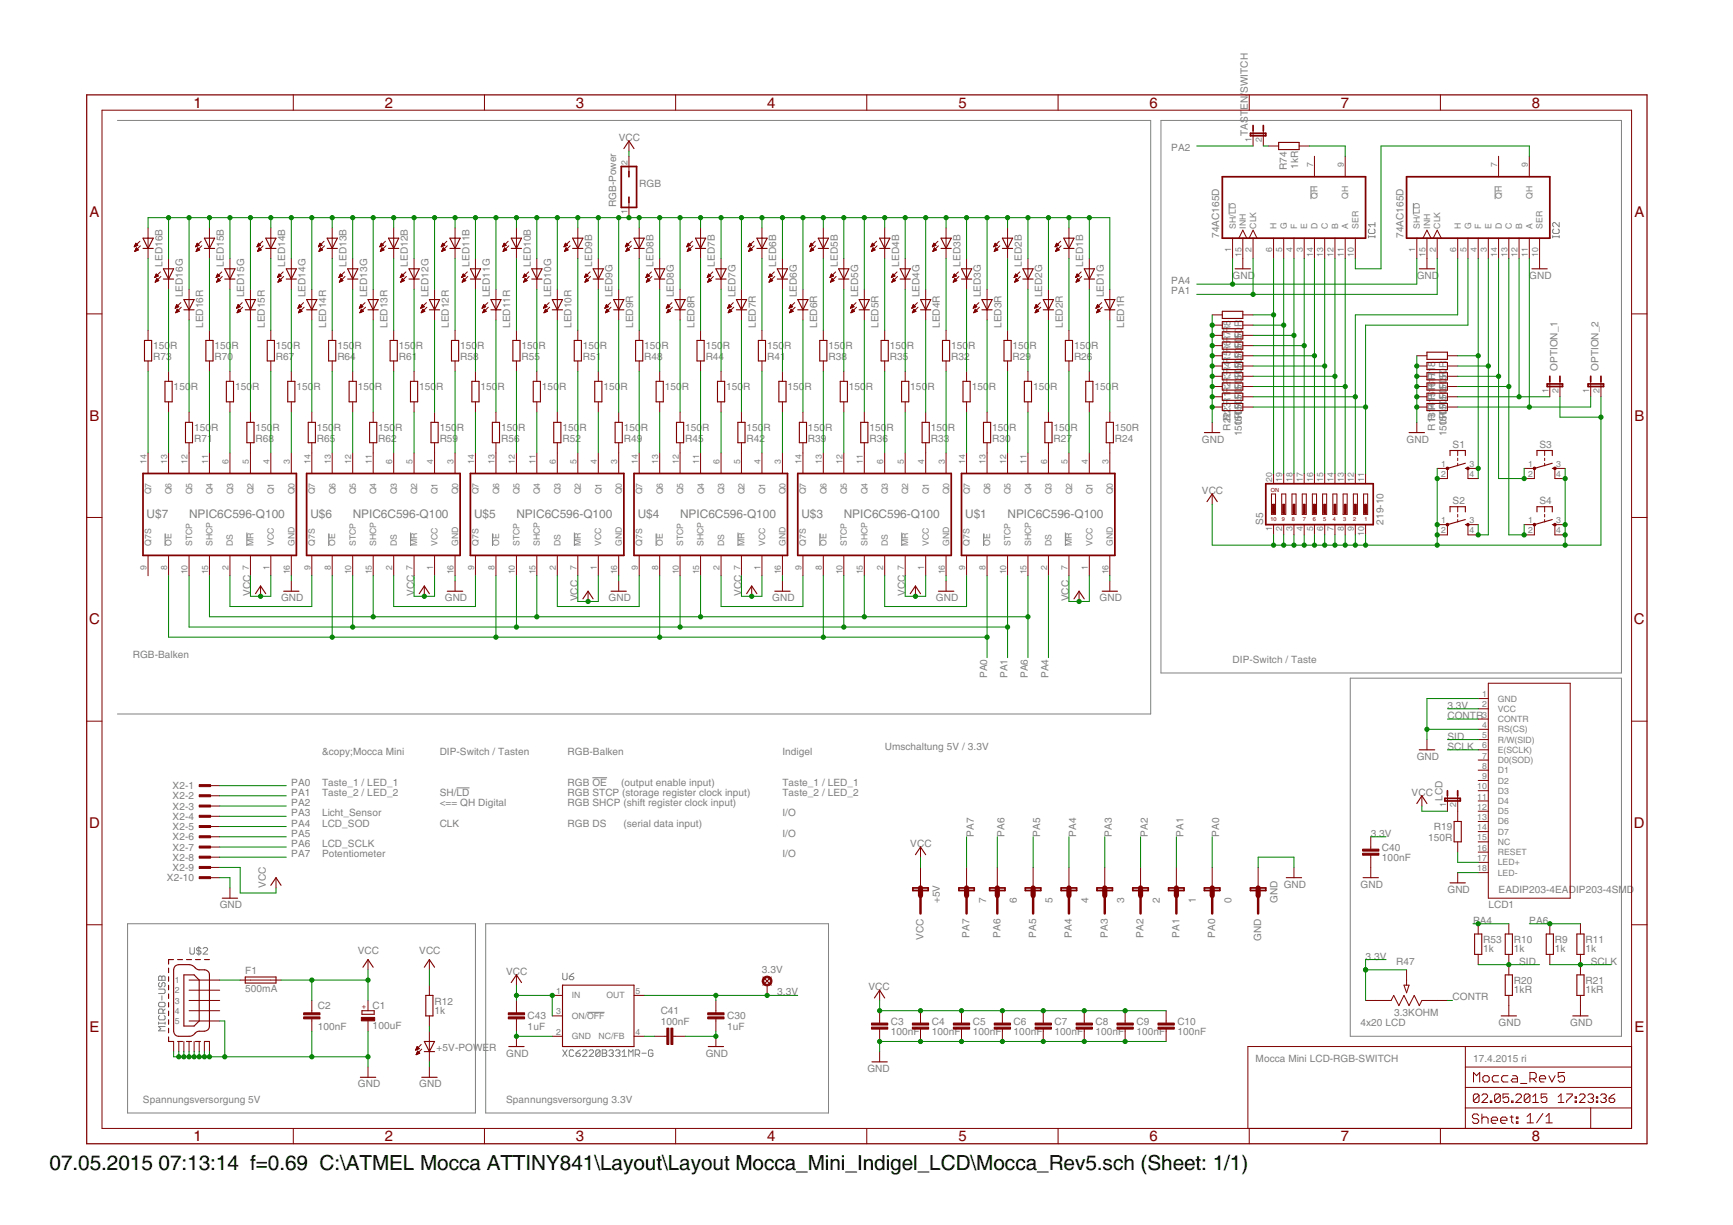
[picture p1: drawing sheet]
<svg xmlns="http://www.w3.org/2000/svg" width="297mm" height="210mm" viewBox="0 0 297 210" stroke-linecap="round" stroke-linejoin="round" font-family="sans-serif">
<defs><g id="words">
<g font-size="4.1">
<text x="8.5" y="200.4">07.05.2015</text>
<text x="27.2" y="200.4">07:13:14 f=0.69 C:\ATMEL Mocca ATTINY841\Layout\Layout Mocca_Mini_Indigel_LCD\Mocca_Rev5.sch (Sheet: 1/1)</text>
</g>
<g font-size="2.9" fill="#800000">
<text x="33.2" y="18.5">1</text>
<text x="65.9" y="18.5">2</text>
<text x="98.7" y="18.5">3</text>
<text x="131.5" y="18.5">4</text>
<text x="164.3" y="18.5">5</text>
<text x="197" y="18.5">6</text>
<text x="229.8" y="18.5">7</text>
<text x="262.6" y="18.5">8</text>
<text x="15.3" y="37.2">A</text>
<text x="280.1" y="37.2">A</text>
<text x="15.3" y="72.1">B</text>
<text x="280.1" y="72.1">B</text>
<text x="15.3" y="107">C</text>
<text x="280.1" y="107">C</text>
<text x="15.3" y="141.9">D</text>
<text x="280.1" y="141.9">D</text>
<text x="15.3" y="176.8">E</text>
<text x="280.1" y="176.8">E</text>
<text x="33.2" y="195.6">1</text>
<text x="65.9" y="195.6">2</text>
<text x="98.7" y="195.6">3</text>
<text x="131.5" y="195.6">4</text>
<text x="164.3" y="195.6">5</text>
<text x="197" y="195.6">6</text>
<text x="229.8" y="195.6">7</text>
<text x="262.6" y="195.6">8</text>
</g>
<g font-size="2.3" fill="#808080">
<text x="25.1" y="88.7">U$7</text>
<text x="32.4" y="88.7">NPIC6C596-Q100</text>
<text x="53.2" y="88.7">U$6</text>
<text x="60.5" y="88.7">NPIC6C596-Q100</text>
<text x="81.3" y="88.7">U$5</text>
<text x="88.5" y="88.7">NPIC6C596-Q100</text>
<text x="109.3" y="88.7">U$4</text>
<text x="116.6" y="88.7">NPIC6C596-Q100</text>
<text x="137.4" y="88.7">U$3</text>
<text x="144.6" y="88.7">NPIC6C596-Q100</text>
<text x="165.4" y="88.7">U$1</text>
<text x="172.7" y="88.7">NPIC6C596-Q100</text>
</g>
<g font-size="2" fill="#808080">
<text x="213.9" y="15.9" transform="rotate(-90 213.9 15.9)">SWITCH</text>
<text x="213.9" y="23.3" transform="rotate(-90 213.9 23.3)">TAST</text>
<text x="213.9" y="18.8" transform="rotate(-90 213.9 18.8)">EN/</text>
<text x="106" y="24.1">VCC</text>
<text x="200.7" y="25.9">PA2</text>
<text x="220.5" y="29.1" transform="rotate(-90 220.5 29.1)">R74</text>
<text x="222.5" y="29" transform="rotate(-90 222.5 29)">1kR</text>
<text x="105.6" y="35.5" transform="rotate(-90 105.6 35.5)">RGB-Power</text>
<text x="109.6" y="32">RGB</text>
<text x="209" y="40.8" transform="rotate(-90 209 40.8)">74AC165D</text>
<text x="240.6" y="40.8" transform="rotate(-90 240.6 40.8)">74AC165D</text>
<text x="27.8" y="45.7" transform="rotate(-90 27.8 45.7)">LED16B</text>
<text x="38.4" y="45.7" transform="rotate(-90 38.4 45.7)">LED15B</text>
<text x="48.9" y="45.7" transform="rotate(-90 48.9 45.7)">LED14B</text>
<text x="59.4" y="45.7" transform="rotate(-90 59.4 45.7)">LED13B</text>
<text x="69.9" y="45.7" transform="rotate(-90 69.9 45.7)">LED12B</text>
<text x="80.4" y="45.7" transform="rotate(-90 80.4 45.7)">LED11B</text>
<text x="91" y="45.7" transform="rotate(-90 91 45.7)">LED10B</text>
<text x="101.5" y="45.7" transform="rotate(-90 101.5 45.7)">LED9B</text>
<text x="112" y="45.7" transform="rotate(-90 112 45.7)">LED8B</text>
<text x="122.5" y="45.7" transform="rotate(-90 122.5 45.7)">LED7B</text>
<text x="133.1" y="45.7" transform="rotate(-90 133.1 45.7)">LED6B</text>
<text x="143.6" y="45.7" transform="rotate(-90 143.6 45.7)">LED5B</text>
<text x="154.1" y="45.7" transform="rotate(-90 154.1 45.7)">LED4B</text>
<text x="164.6" y="45.7" transform="rotate(-90 164.6 45.7)">LED3B</text>
<text x="175.1" y="45.7" transform="rotate(-90 175.1 45.7)">LED2B</text>
<text x="185.7" y="45.7" transform="rotate(-90 185.7 45.7)">LED1B</text>
<text x="211.3" y="47.8">GND</text>
<text x="242.8" y="47.8">GND</text>
<text x="262.1" y="47.8">GND</text>
<text x="31.3" y="51" transform="rotate(-90 31.3 51)">LED16G</text>
<text x="41.9" y="51" transform="rotate(-90 41.9 51)">LED15G</text>
<text x="52.4" y="51" transform="rotate(-90 52.4 51)">LED14G</text>
<text x="62.9" y="51" transform="rotate(-90 62.9 51)">LED13G</text>
<text x="73.4" y="51" transform="rotate(-90 73.4 51)">LED12G</text>
<text x="84" y="51" transform="rotate(-90 84 51)">LED11G</text>
<text x="94.5" y="51" transform="rotate(-90 94.5 51)">LED10G</text>
<text x="105" y="51" transform="rotate(-90 105 51)">LED9G</text>
<text x="115.5" y="51" transform="rotate(-90 115.5 51)">LED8G</text>
<text x="126" y="51" transform="rotate(-90 126 51)">LED7G</text>
<text x="136.6" y="51" transform="rotate(-90 136.6 51)">LED6G</text>
<text x="147.1" y="51" transform="rotate(-90 147.1 51)">LED5G</text>
<text x="157.6" y="51" transform="rotate(-90 157.6 51)">LED4G</text>
<text x="168.1" y="51" transform="rotate(-90 168.1 51)">LED3G</text>
<text x="178.7" y="51" transform="rotate(-90 178.7 51)">LED2G</text>
<text x="189.2" y="51" transform="rotate(-90 189.2 51)">LED1G</text>
<text x="200.7" y="48.7">PA4</text>
<text x="200.7" y="50.4">PA1</text>
<text x="26.3" y="59.7">150</text>
<text x="29.2" y="59.7">R</text>
<text x="34.9" y="56.2" transform="rotate(-90 34.9 56.2)">LED16R</text>
<text x="36.8" y="59.7">150</text>
<text x="39.7" y="59.7">R</text>
<text x="45.4" y="56.2" transform="rotate(-90 45.4 56.2)">LED15R</text>
<text x="47.3" y="59.7">150</text>
<text x="50.2" y="59.7">R</text>
<text x="55.9" y="56.2" transform="rotate(-90 55.9 56.2)">LED14R</text>
<text x="57.8" y="59.7">150</text>
<text x="60.7" y="59.7">R</text>
<text x="66.4" y="56.2" transform="rotate(-90 66.4 56.2)">LED13R</text>
<text x="68.3" y="59.7">150</text>
<text x="71.3" y="59.7">R</text>
<text x="76.9" y="56.2" transform="rotate(-90 76.9 56.2)">LED12R</text>
<text x="78.9" y="59.7">150</text>
<text x="81.8" y="59.7">R</text>
<text x="87.5" y="56.2" transform="rotate(-90 87.5 56.2)">LED11R</text>
<text x="89.4" y="59.7">150</text>
<text x="92.3" y="59.7">R</text>
<text x="98" y="56.2" transform="rotate(-90 98 56.2)">LED10R</text>
<text x="99.9" y="59.7">150</text>
<text x="102.8" y="59.7">R</text>
<text x="108.5" y="56.2" transform="rotate(-90 108.5 56.2)">LED9R</text>
<text x="110.4" y="59.7">150</text>
<text x="113.4" y="59.7">R</text>
<text x="119" y="56.2" transform="rotate(-90 119 56.2)">LED8R</text>
<text x="121" y="59.7">150</text>
<text x="123.9" y="59.7">R</text>
<text x="129.5" y="56.2" transform="rotate(-90 129.5 56.2)">LED7R</text>
<text x="131.5" y="59.7">150</text>
<text x="134.4" y="59.7">R</text>
<text x="140.1" y="56.2" transform="rotate(-90 140.1 56.2)">LED6R</text>
<text x="142" y="59.7">150</text>
<text x="144.9" y="59.7">R</text>
<text x="150.6" y="56.2" transform="rotate(-90 150.6 56.2)">LED5R</text>
<text x="152.5" y="59.7">150</text>
<text x="155.4" y="59.7">R</text>
<text x="161.1" y="56.2" transform="rotate(-90 161.1 56.2)">LED4R</text>
<text x="163" y="59.7">150</text>
<text x="166" y="59.7">R</text>
<text x="171.6" y="56.2" transform="rotate(-90 171.6 56.2)">LED3R</text>
<text x="173.6" y="59.7">150</text>
<text x="176.5" y="59.7">R</text>
<text x="182.2" y="56.2" transform="rotate(-90 182.2 56.2)">LED2R</text>
<text x="184.1" y="59.7">150</text>
<text x="187" y="59.7">R</text>
<text x="192.7" y="56.2" transform="rotate(-90 192.7 56.2)">LED1R</text>
<text x="210.9" y="59.3" transform="rotate(-90 210.9 59.3)">6R</text>
<text x="210.9" y="57.6" transform="rotate(-90 210.9 57.6)">7R</text>
<text x="210.9" y="55.8" transform="rotate(-90 210.9 55.8)">8</text>
<text x="212.8" y="59.8" transform="rotate(-90 212.8 59.8)">51</text>
<text x="212.8" y="59.6" transform="rotate(-90 212.8 59.6)">R0</text>
<text x="212.8" y="58" transform="rotate(-90 212.8 58)">50</text>
<text x="212.8" y="57.8" transform="rotate(-90 212.8 57.8)">R</text>
<text x="212.8" y="56.1" transform="rotate(-90 212.8 56.1)">R</text>
<text x="26.3" y="61.7">R73</text>
<text x="36.8" y="61.7">R70</text>
<text x="47.3" y="61.7">R67</text>
<text x="57.8" y="61.7">R64</text>
<text x="68.3" y="61.7">R61</text>
<text x="78.9" y="61.7">R58</text>
<text x="89.4" y="61.7">R55</text>
<text x="99.9" y="61.7">R51</text>
<text x="110.4" y="61.7">R48</text>
<text x="121" y="61.7">R44</text>
<text x="131.5" y="61.7">R41</text>
<text x="142" y="61.7">R38</text>
<text x="152.5" y="61.7">R35</text>
<text x="163" y="61.7">R32</text>
<text x="173.6" y="61.7">R29</text>
<text x="184.1" y="61.7">R26</text>
<text x="210.9" y="64.6" transform="rotate(-90 210.9 64.6)">3R</text>
<text x="210.9" y="62.8" transform="rotate(-90 210.9 62.8)">4R</text>
<text x="210.9" y="61.1" transform="rotate(-90 210.9 61.1)">5R</text>
<text x="212.8" y="65" transform="rotate(-90 212.8 65)">51</text>
<text x="212.8" y="64.8" transform="rotate(-90 212.8 64.8)">R0</text>
<text x="212.8" y="63.3" transform="rotate(-90 212.8 63.3)">51</text>
<text x="212.8" y="63.1" transform="rotate(-90 212.8 63.1)">R0</text>
<text x="212.8" y="61.5" transform="rotate(-90 212.8 61.5)">51</text>
<text x="212.8" y="61.3" transform="rotate(-90 212.8 61.3)">R0</text>
<text x="246" y="65.5" transform="rotate(-90 246 65.5)">1</text>
<text x="246" y="65" transform="rotate(-90 246 65)">R7</text>
<text x="246" y="63.8" transform="rotate(-90 246 63.8)">1</text>
<text x="246" y="62.8" transform="rotate(-90 246 62.8)">8</text>
<text x="247.9" y="65" transform="rotate(-90 247.9 65)">50</text>
<text x="247.9" y="64.8" transform="rotate(-90 247.9 64.8)">R</text>
<text x="247.9" y="63.1" transform="rotate(-90 247.9 63.1)">R</text>
<text x="266.9" y="63.6" transform="rotate(-90 266.9 63.6)">OPTION_1</text>
<text x="274" y="63.6" transform="rotate(-90 274 63.6)">OPTION_2</text>
<text x="29.8" y="66.8">150</text>
<text x="32.7" y="66.8">R</text>
<text x="40.3" y="66.8">150</text>
<text x="43.2" y="66.8">R</text>
<text x="50.8" y="66.8">150</text>
<text x="53.7" y="66.8">R</text>
<text x="61.3" y="66.8">150</text>
<text x="64.3" y="66.8">R</text>
<text x="71.9" y="66.8">150</text>
<text x="74.8" y="66.8">R</text>
<text x="82.4" y="66.8">150</text>
<text x="85.3" y="66.8">R</text>
<text x="92.9" y="66.8">150</text>
<text x="95.8" y="66.8">R</text>
<text x="103.4" y="66.8">150</text>
<text x="106.3" y="66.8">R</text>
<text x="113.9" y="66.8">150</text>
<text x="116.9" y="66.8">R</text>
<text x="124.5" y="66.8">150</text>
<text x="127.4" y="66.8">R</text>
<text x="135" y="66.8">150</text>
<text x="137.9" y="66.8">R</text>
<text x="145.5" y="66.8">150</text>
<text x="148.4" y="66.8">R</text>
<text x="156" y="66.8">150</text>
<text x="158.9" y="66.8">R</text>
<text x="166.6" y="66.8">150</text>
<text x="169.5" y="66.8">R</text>
<text x="177.1" y="66.8">150</text>
<text x="180" y="66.8">R</text>
<text x="187.6" y="66.8">150</text>
<text x="190.5" y="66.8">R</text>
<text x="210.9" y="69.8" transform="rotate(-90 210.9 69.8)">3R</text>
<text x="210.9" y="68.1" transform="rotate(-90 210.9 68.1)">1R</text>
<text x="210.9" y="66.3" transform="rotate(-90 210.9 66.3)">2R</text>
<text x="212.8" y="70.3" transform="rotate(-90 212.8 70.3)">51</text>
<text x="212.8" y="70.1" transform="rotate(-90 212.8 70.1)">R0</text>
<text x="212.8" y="68.5" transform="rotate(-90 212.8 68.5)">51</text>
<text x="212.8" y="68.4" transform="rotate(-90 212.8 68.4)">R0</text>
<text x="212.8" y="66.8" transform="rotate(-90 212.8 66.8)">51</text>
<text x="212.8" y="66.6" transform="rotate(-90 212.8 66.6)">R0</text>
<text x="246" y="70.3" transform="rotate(-90 246 70.3)">R4</text>
<text x="246" y="69.1" transform="rotate(-90 246 69.1)">1</text>
<text x="246" y="68.5" transform="rotate(-90 246 68.5)">R5</text>
<text x="246" y="67.3" transform="rotate(-90 246 67.3)">1</text>
<text x="246" y="66.8" transform="rotate(-90 246 66.8)">R6</text>
<text x="247.9" y="70.3" transform="rotate(-90 247.9 70.3)">51</text>
<text x="247.9" y="70.1" transform="rotate(-90 247.9 70.1)">R0</text>
<text x="247.9" y="68.5" transform="rotate(-90 247.9 68.5)">51</text>
<text x="247.9" y="68.4" transform="rotate(-90 247.9 68.4)">R0</text>
<text x="247.9" y="66.8" transform="rotate(-90 247.9 66.8)">51</text>
<text x="247.9" y="66.6" transform="rotate(-90 247.9 66.6)">R0</text>
<text x="33.3" y="73.8">150</text>
<text x="33.3" y="75.7">R71</text>
<text x="36.2" y="73.8">R</text>
<text x="43.8" y="73.8">150</text>
<text x="43.8" y="75.7">R68</text>
<text x="46.7" y="73.8">R</text>
<text x="54.3" y="73.8">150</text>
<text x="54.3" y="75.7">R65</text>
<text x="57.2" y="73.8">R</text>
<text x="64.8" y="73.8">150</text>
<text x="64.8" y="75.7">R62</text>
<text x="67.8" y="73.8">R</text>
<text x="75.4" y="73.8">150</text>
<text x="75.4" y="75.7">R59</text>
<text x="78.3" y="73.8">R</text>
<text x="85.9" y="73.8">150</text>
<text x="85.9" y="75.7">R56</text>
<text x="88.8" y="73.8">R</text>
<text x="96.4" y="73.8">150</text>
<text x="96.4" y="75.7">R52</text>
<text x="99.3" y="73.8">R</text>
<text x="106.9" y="73.8">150</text>
<text x="106.9" y="75.7">R49</text>
<text x="109.8" y="73.8">R</text>
<text x="117.4" y="73.8">150</text>
<text x="117.4" y="75.7">R45</text>
<text x="120.4" y="73.8">R</text>
<text x="128" y="73.8">150</text>
<text x="128" y="75.7">R42</text>
<text x="130.9" y="73.8">R</text>
<text x="138.5" y="73.8">150</text>
<text x="138.5" y="75.7">R39</text>
<text x="141.4" y="73.8">R</text>
<text x="149" y="73.8">150</text>
<text x="149" y="75.7">R36</text>
<text x="151.9" y="73.8">R</text>
<text x="159.5" y="73.8">150</text>
<text x="159.5" y="75.7">R33</text>
<text x="162.5" y="73.8">R</text>
<text x="170.1" y="73.8">150</text>
<text x="170.1" y="75.7">R30</text>
<text x="173" y="73.8">R</text>
<text x="180.6" y="73.8">150</text>
<text x="180.6" y="75.7">R27</text>
<text x="183.5" y="73.8">R</text>
<text x="191.1" y="73.8">150R</text>
<text x="191.1" y="75.7">R24</text>
<text x="206" y="75.9">GND</text>
<text x="210.9" y="73.8" transform="rotate(-90 210.9 73.8)">R2R2</text>
<text x="212.8" y="74.8" transform="rotate(-90 212.8 74.8)">15105R10</text>
<text x="241.1" y="75.9">GND</text>
<text x="246" y="73.8" transform="rotate(-90 246 73.8)">R1R31</text>
<text x="247.9" y="74.8" transform="rotate(-90 247.9 74.8)">15105R10</text>
<text x="249" y="76.7">S1</text>
<text x="263.9" y="76.7">S3</text>
<text x="206" y="84.6">VCC</text>
<text x="216.5" y="89.9" transform="rotate(-90 216.5 89.9)">S5</text>
<text x="237.1" y="89.9" transform="rotate(-90 237.1 89.9)">219-10</text>
<text x="249" y="86.4">S2</text>
<text x="263.9" y="86.4">S4</text>
<text x="42.9" y="102.2" transform="rotate(-90 42.9 102.2)">VCC</text>
<text x="48.2" y="103.1">GND</text>
<text x="71" y="102.2" transform="rotate(-90 71 102.2)">VCC</text>
<text x="76.2" y="103.1">GND</text>
<text x="99" y="103.1" transform="rotate(-90 99 103.1)">VCC</text>
<text x="104.3" y="103.1">GND</text>
<text x="127.1" y="102.2" transform="rotate(-90 127.1 102.2)">VCC</text>
<text x="132.4" y="103.1">GND</text>
<text x="155.2" y="102.2" transform="rotate(-90 155.2 102.2)">VCC</text>
<text x="160.4" y="103.1">GND</text>
<text x="183.2" y="103.1" transform="rotate(-90 183.2 103.1)">VCC</text>
<text x="188.5" y="103.1">GND</text>
<text x="22.8" y="112.7">RGB-Balken</text>
<text x="211.3" y="113.6">DIP-Switch / Taste</text>
<text x="169.2" y="116.2" transform="rotate(-90 169.2 116.2)">PA0</text>
<text x="172.7" y="116.2" transform="rotate(-90 172.7 116.2)">PA1</text>
<text x="176.2" y="116.2" transform="rotate(-90 176.2 116.2)">PA6</text>
<text x="179.7" y="116.2" transform="rotate(-90 179.7 116.2)">PA4</text>
<text x="248.1" y="121.5">3.3V</text>
<text x="248.1" y="123.2">CONTR</text>
<text x="55.2" y="129.4">&amp;copy;Mocca Mini</text>
<text x="75.4" y="129.4">DIP-Switch / Tasten</text>
<text x="97.3" y="129.4">RGB-Balken</text>
<text x="134.1" y="129.4">Indigel</text>
<text x="151.6" y="128.5">Umschaltung 5V / 3.3V</text>
<text x="242.8" y="130.2">GND</text>
<text x="248.1" y="126.7">SID</text>
<text x="248.1" y="128.5">SCLK</text>
<text x="29.6" y="135.2">X2-1</text>
<text x="29.6" y="137">X2-2</text>
<text x="49.9" y="136.4">PA1</text>
<text x="49.9" y="134.6">PA0</text>
<text x="55.2" y="134.6">Taste_1 / LED_1</text>
<text x="55.2" y="136.4">Taste_2 / LED_2</text>
<text x="75.4" y="136.4">SH/LD</text>
<text x="97.3" y="136.4">RGB STCP (storage register clock input)</text>
<text x="97.3" y="134.6">RGB OE</text>
<text x="106.5" y="134.6">(output enable input)</text>
<text x="134.1" y="134.6">Taste_1 / LED_1</text>
<text x="134.1" y="136.4">Taste_2 / LED_2</text>
<text x="242" y="136.4">VCC</text>
<text x="247.2" y="137.2" transform="rotate(-90 247.2 137.2)">LCD</text>
<text x="29.6" y="138.7">X2-3</text>
<text x="29.6" y="140.5">X2-4</text>
<text x="29.6" y="142.2">X2-5</text>
<text x="29.6" y="144">X2-6</text>
<text x="49.9" y="143.4">PA5</text>
<text x="49.9" y="141.6">PA4</text>
<text x="49.9" y="139.9">PA3</text>
<text x="49.9" y="138.1">PA2</text>
<text x="55.2" y="141.6">LCD_SOD</text>
<text x="55.2" y="139.9">Licht_Sensor</text>
<text x="75.4" y="141.6">CLK</text>
<text x="75.4" y="138.1">&lt;== QH Digital</text>
<text x="97.3" y="138.1">RGB SHCP (shift register clock input)</text>
<text x="97.3" y="141.6">RGB DS</text>
<text x="106.9" y="141.6">(serial data input)</text>
<text x="134.1" y="139.9">I/O</text>
<text x="134.1" y="143.4">I/O</text>
<text x="166.9" y="143.4" transform="rotate(-90 166.9 143.4)">PA7</text>
<text x="172.2" y="143.4" transform="rotate(-90 172.2 143.4)">PA6</text>
<text x="178.3" y="143.4" transform="rotate(-90 178.3 143.4)">PA5</text>
<text x="184.4" y="143.4" transform="rotate(-90 184.4 143.4)">PA4</text>
<text x="190.6" y="143.4" transform="rotate(-90 190.6 143.4)">PA3</text>
<text x="196.7" y="143.4" transform="rotate(-90 196.7 143.4)">PA2</text>
<text x="202.9" y="143.4" transform="rotate(-90 202.9 143.4)">PA1</text>
<text x="209" y="143.4" transform="rotate(-90 209 143.4)">PA0</text>
<text x="234.9" y="143.4">3.3V</text>
<text x="245.8" y="142.1">R19</text>
<text x="29.6" y="145.7">X2-7</text>
<text x="29.6" y="147.5">X2-8</text>
<text x="29.6" y="149.3">X2-9</text>
<text x="49.9" y="146.9">PA7</text>
<text x="49.9" y="145.1">PA6</text>
<text x="55.2" y="145.1">LCD_SCLK</text>
<text x="55.2" y="146.9">Potentiometer</text>
<text x="134.1" y="146.9">I/O</text>
<text x="156" y="145.1">VCC</text>
<text x="236.9" y="147.5">100nF</text>
<text x="236.9" y="145.7">C40</text>
<text x="244.8" y="144.1">150R</text>
<text x="28.6" y="151">X2-10</text>
<text x="37.7" y="155.7">GND</text>
<text x="45.5" y="152.1" transform="rotate(-90 45.5 152.1)">VCC</text>
<text x="161.1" y="154.8" transform="rotate(-90 161.1 154.8)">+5V</text>
<text x="169" y="154.8" transform="rotate(-90 169 154.8)">7</text>
<text x="174.3" y="154.8" transform="rotate(-90 174.3 154.8)">6</text>
<text x="180.4" y="154.8" transform="rotate(-90 180.4 154.8)">5</text>
<text x="186.5" y="154.8" transform="rotate(-90 186.5 154.8)">4</text>
<text x="192.7" y="154.8" transform="rotate(-90 192.7 154.8)">3</text>
<text x="198.8" y="154.8" transform="rotate(-90 198.8 154.8)">2</text>
<text x="205" y="154.8" transform="rotate(-90 205 154.8)">1</text>
<text x="211.1" y="154.8" transform="rotate(-90 211.1 154.8)">0</text>
<text x="219" y="154.8" transform="rotate(-90 219 154.8)">GND</text>
<text x="220" y="152.1">GND</text>
<text x="233.2" y="152.1">GND</text>
<text x="248.1" y="153">GND</text>
<text x="255.1" y="155.7">LCD1</text>
<text x="256.9" y="153">EADIP203-4EADIP203-4SMD</text>
<text x="158.3" y="161.1" transform="rotate(-90 158.3 161.1)">VCC</text>
<text x="166.2" y="160.7" transform="rotate(-90 166.2 160.7)">PA7</text>
<text x="171.5" y="160.7" transform="rotate(-90 171.5 160.7)">PA6</text>
<text x="177.6" y="160.7" transform="rotate(-90 177.6 160.7)">PA5</text>
<text x="183.7" y="160.7" transform="rotate(-90 183.7 160.7)">PA4</text>
<text x="189.9" y="160.7" transform="rotate(-90 189.9 160.7)">PA3</text>
<text x="196" y="160.7" transform="rotate(-90 196 160.7)">PA2</text>
<text x="202.1" y="160.7" transform="rotate(-90 202.1 160.7)">PA1</text>
<text x="208.3" y="160.7" transform="rotate(-90 208.3 160.7)">PA0</text>
<text x="216.2" y="161.3" transform="rotate(-90 216.2 161.3)">GND</text>
<text x="252.5" y="158.3">PA4</text>
<text x="254.2" y="161.6">R53</text>
<text x="259.5" y="161.6">R10</text>
<text x="262.1" y="158.3">PA6</text>
<text x="266.5" y="161.6">R9</text>
<text x="271.8" y="161.6">R11</text>
<text x="42" y="167">F1</text>
<text x="61.3" y="163.5">VCC</text>
<text x="71.9" y="163.5">VCC</text>
<text x="86.8" y="167.1">VCC</text>
<text x="130.6" y="166.8">3.3V</text>
<text x="234.1" y="164.4">3.3V</text>
<text x="239.3" y="165.3">R47</text>
<text x="254.2" y="163.2">1k</text>
<text x="259.5" y="163.2">1k</text>
<text x="260.4" y="165.3">SID</text>
<text x="266.5" y="163.2">1k</text>
<text x="271.8" y="163.2">1k</text>
<text x="272.6" y="165.3">SCLK</text>
<text x="42" y="169.9">500mA</text>
<text x="54.5" y="172.9">C2</text>
<text x="63.9" y="172.9">C1</text>
<text x="74.5" y="173.7">1k</text>
<text x="74.5" y="172.2">R12</text>
<text x="113.2" y="173.8">C41</text>
<text x="133.2" y="170.6">3.3V</text>
<text x="148.9" y="169.7">VCC</text>
<text x="249" y="171.4">CONTR</text>
<text x="259.5" y="170.2">1kR</text>
<text x="259.5" y="168.6">R20</text>
<text x="271.8" y="170.2">1kR</text>
<text x="271.8" y="168.6">R21</text>
<text x="54.5" y="176.4">100nF</text>
<text x="63.9" y="176.4">100uF</text>
<text x="90.4" y="176.4">1uF</text>
<text x="90.4" y="174.7">C43</text>
<text x="113.2" y="175.6">100nF</text>
<text x="124.6" y="176.4">1uF</text>
<text x="124.6" y="174.7">C30</text>
<text x="152.7" y="177.3">100nF</text>
<text x="152.7" y="175.6">C3</text>
<text x="159.7" y="177.3">100nF</text>
<text x="159.7" y="175.6">C4</text>
<text x="166.7" y="177.3">100nF</text>
<text x="166.7" y="175.6">C5</text>
<text x="173.7" y="177.3">100nF</text>
<text x="173.7" y="175.6">C6</text>
<text x="180.8" y="177.3">100nF</text>
<text x="180.8" y="175.6">C7</text>
<text x="187.8" y="177.3">100nF</text>
<text x="187.8" y="175.6">C8</text>
<text x="194.8" y="177.3">100nF</text>
<text x="194.8" y="175.6">C9</text>
<text x="201.8" y="177.3">100nF</text>
<text x="201.8" y="175.6">C10</text>
<text x="233.2" y="175.8">4x20 LCD</text>
<text x="238.9" y="174.1">3.3KOHM</text>
<text x="256.9" y="175.8">GND</text>
<text x="269.1" y="175.8">GND</text>
<text x="74.8" y="180">+5V-POWER</text>
<text x="86.8" y="181.1">GND</text>
<text x="121" y="181.1">GND</text>
<text x="148.7" y="183.7">GND</text>
<text x="215.2" y="182">Mocca Mini LCD-RGB-SWITCH</text>
<text x="252.5" y="182">17.4.2015 ri</text>
<text x="24.5" y="189">Spannungsversorgung 5V</text>
<text x="61.3" y="186.3">GND</text>
<text x="71.9" y="186.3">GND</text>
<text x="86.8" y="189">Spannungsversorgung 3.3V</text>
</g>
<g font-size="1.7" fill="#808080">
<text x="107.6" y="28.3" transform="rotate(-90 107.6 28.3)">2</text>
<text x="214.5" y="24.3" transform="rotate(-90 214.5 24.3)">1</text>
<text x="216.3" y="24.3" transform="rotate(-90 216.3 24.3)">2</text>
<text x="225.1" y="28.7" transform="rotate(-90 225.1 28.7)">7</text>
<text x="230.3" y="28.7" transform="rotate(-90 230.3 28.7)">9</text>
<text x="256.6" y="28.7" transform="rotate(-90 256.6 28.7)">7</text>
<text x="261.9" y="28.7" transform="rotate(-90 261.9 28.7)">9</text>
<text x="225.8" y="34.1" transform="rotate(-90 225.8 34.1)">QH</text>
<text x="231.1" y="34.1" transform="rotate(-90 231.1 34.1)">QH</text>
<text x="257.4" y="34.1" transform="rotate(-90 257.4 34.1)">QH</text>
<text x="262.7" y="34.1" transform="rotate(-90 262.7 34.1)">QH</text>
<text x="107.6" y="36.6" transform="rotate(-90 107.6 36.6)">1</text>
<text x="211.8" y="39.2" transform="rotate(-90 211.8 39.2)">SH/LD</text>
<text x="213.6" y="39.2" transform="rotate(-90 213.6 39.2)">INH</text>
<text x="215.3" y="39.2" transform="rotate(-90 215.3 39.2)">CLK</text>
<text x="218.8" y="39.2" transform="rotate(-90 218.8 39.2)">H</text>
<text x="220.6" y="39.2" transform="rotate(-90 220.6 39.2)">G</text>
<text x="222.3" y="39.2" transform="rotate(-90 222.3 39.2)">F</text>
<text x="224.1" y="39.2" transform="rotate(-90 224.1 39.2)">E</text>
<text x="225.8" y="39.2" transform="rotate(-90 225.8 39.2)">D</text>
<text x="227.6" y="39.2" transform="rotate(-90 227.6 39.2)">C</text>
<text x="229.3" y="39.2" transform="rotate(-90 229.3 39.2)">B</text>
<text x="231.1" y="39.2" transform="rotate(-90 231.1 39.2)">A</text>
<text x="232.8" y="39.2" transform="rotate(-90 232.8 39.2)">SER</text>
<text x="243.4" y="39.2" transform="rotate(-90 243.4 39.2)">SH/LD</text>
<text x="245.1" y="39.2" transform="rotate(-90 245.1 39.2)">INH</text>
<text x="246.9" y="39.2" transform="rotate(-90 246.9 39.2)">CLK</text>
<text x="250.4" y="39.2" transform="rotate(-90 250.4 39.2)">H</text>
<text x="252.1" y="39.2" transform="rotate(-90 252.1 39.2)">G</text>
<text x="253.9" y="39.2" transform="rotate(-90 253.9 39.2)">F</text>
<text x="255.6" y="39.2" transform="rotate(-90 255.6 39.2)">E</text>
<text x="257.4" y="39.2" transform="rotate(-90 257.4 39.2)">D</text>
<text x="259.2" y="39.2" transform="rotate(-90 259.2 39.2)">C</text>
<text x="260.9" y="39.2" transform="rotate(-90 260.9 39.2)">B</text>
<text x="262.7" y="39.2" transform="rotate(-90 262.7 39.2)">A</text>
<text x="264.4" y="39.2" transform="rotate(-90 264.4 39.2)">SER</text>
<text x="211" y="43.2" transform="rotate(-90 211 43.2)">1</text>
<text x="212.8" y="44.1" transform="rotate(-90 212.8 44.1)">15</text>
<text x="214.5" y="43.2" transform="rotate(-90 214.5 43.2)">2</text>
<text x="218" y="43.2" transform="rotate(-90 218 43.2)">6</text>
<text x="219.8" y="43.2" transform="rotate(-90 219.8 43.2)">5</text>
<text x="221.5" y="43.2" transform="rotate(-90 221.5 43.2)">4</text>
<text x="223.3" y="43.2" transform="rotate(-90 223.3 43.2)">3</text>
<text x="225.1" y="44.1" transform="rotate(-90 225.1 44.1)">14</text>
<text x="226.8" y="44.1" transform="rotate(-90 226.8 44.1)">13</text>
<text x="228.6" y="44.1" transform="rotate(-90 228.6 44.1)">12</text>
<text x="230.3" y="44.1" transform="rotate(-90 230.3 44.1)">11</text>
<text x="232.1" y="44.1" transform="rotate(-90 232.1 44.1)">10</text>
<text x="242.6" y="43.2" transform="rotate(-90 242.6 43.2)">1</text>
<text x="244.3" y="44.1" transform="rotate(-90 244.3 44.1)">15</text>
<text x="246.1" y="43.2" transform="rotate(-90 246.1 43.2)">2</text>
<text x="249.6" y="43.2" transform="rotate(-90 249.6 43.2)">6</text>
<text x="251.4" y="43.2" transform="rotate(-90 251.4 43.2)">5</text>
<text x="253.1" y="43.2" transform="rotate(-90 253.1 43.2)">4</text>
<text x="254.9" y="43.2" transform="rotate(-90 254.9 43.2)">3</text>
<text x="256.6" y="44.1" transform="rotate(-90 256.6 44.1)">14</text>
<text x="258.4" y="44.1" transform="rotate(-90 258.4 44.1)">13</text>
<text x="260.1" y="44.1" transform="rotate(-90 260.1 44.1)">12</text>
<text x="261.9" y="44.1" transform="rotate(-90 261.9 44.1)">11</text>
<text x="263.6" y="44.1" transform="rotate(-90 263.6 44.1)">10</text>
<text x="265.4" y="67.3" transform="rotate(-90 265.4 67.3)">1</text>
<text x="267.1" y="67.3" transform="rotate(-90 267.1 67.3)">2</text>
<text x="272.4" y="67.3" transform="rotate(-90 272.4 67.3)">1</text>
<text x="274.2" y="67.3" transform="rotate(-90 274.2 67.3)">2</text>
<text x="25.1" y="79.5" transform="rotate(-90 25.1 79.5)">14</text>
<text x="28.6" y="79.5" transform="rotate(-90 28.6 79.5)">13</text>
<text x="32.2" y="79.5" transform="rotate(-90 32.2 79.5)">12</text>
<text x="35.7" y="79.5" transform="rotate(-90 35.7 79.5)">11</text>
<text x="39.2" y="79.5" transform="rotate(-90 39.2 79.5)">6</text>
<text x="42.7" y="79.5" transform="rotate(-90 42.7 79.5)">5</text>
<text x="46.2" y="79.5" transform="rotate(-90 46.2 79.5)">4</text>
<text x="49.7" y="79.5" transform="rotate(-90 49.7 79.5)">3</text>
<text x="53.2" y="79.5" transform="rotate(-90 53.2 79.5)">14</text>
<text x="56.7" y="79.5" transform="rotate(-90 56.7 79.5)">13</text>
<text x="60.2" y="79.5" transform="rotate(-90 60.2 79.5)">12</text>
<text x="63.7" y="79.5" transform="rotate(-90 63.7 79.5)">11</text>
<text x="67.2" y="79.5" transform="rotate(-90 67.2 79.5)">6</text>
<text x="70.7" y="79.5" transform="rotate(-90 70.7 79.5)">5</text>
<text x="74.2" y="79.5" transform="rotate(-90 74.2 79.5)">4</text>
<text x="77.7" y="79.5" transform="rotate(-90 77.7 79.5)">3</text>
<text x="81.3" y="79.5" transform="rotate(-90 81.3 79.5)">14</text>
<text x="84.8" y="79.5" transform="rotate(-90 84.8 79.5)">13</text>
<text x="88.3" y="79.5" transform="rotate(-90 88.3 79.5)">12</text>
<text x="91.8" y="79.5" transform="rotate(-90 91.8 79.5)">11</text>
<text x="95.3" y="79.5" transform="rotate(-90 95.3 79.5)">6</text>
<text x="98.8" y="79.5" transform="rotate(-90 98.8 79.5)">5</text>
<text x="102.3" y="79.5" transform="rotate(-90 102.3 79.5)">4</text>
<text x="105.8" y="79.5" transform="rotate(-90 105.8 79.5)">3</text>
<text x="109.3" y="79.5" transform="rotate(-90 109.3 79.5)">14</text>
<text x="112.8" y="79.5" transform="rotate(-90 112.8 79.5)">13</text>
<text x="116.3" y="79.5" transform="rotate(-90 116.3 79.5)">12</text>
<text x="119.8" y="79.5" transform="rotate(-90 119.8 79.5)">11</text>
<text x="123.3" y="79.5" transform="rotate(-90 123.3 79.5)">6</text>
<text x="126.8" y="79.5" transform="rotate(-90 126.8 79.5)">5</text>
<text x="130.4" y="79.5" transform="rotate(-90 130.4 79.5)">4</text>
<text x="133.9" y="79.5" transform="rotate(-90 133.9 79.5)">3</text>
<text x="137.4" y="79.5" transform="rotate(-90 137.4 79.5)">14</text>
<text x="140.9" y="79.5" transform="rotate(-90 140.9 79.5)">13</text>
<text x="144.4" y="79.5" transform="rotate(-90 144.4 79.5)">12</text>
<text x="147.9" y="79.5" transform="rotate(-90 147.9 79.5)">11</text>
<text x="151.4" y="79.5" transform="rotate(-90 151.4 79.5)">6</text>
<text x="154.9" y="79.5" transform="rotate(-90 154.9 79.5)">5</text>
<text x="158.4" y="79.5" transform="rotate(-90 158.4 79.5)">4</text>
<text x="161.9" y="79.5" transform="rotate(-90 161.9 79.5)">3</text>
<text x="165.4" y="79.5" transform="rotate(-90 165.4 79.5)">14</text>
<text x="168.9" y="79.5" transform="rotate(-90 168.9 79.5)">13</text>
<text x="172.4" y="79.5" transform="rotate(-90 172.4 79.5)">12</text>
<text x="176" y="79.5" transform="rotate(-90 176 79.5)">11</text>
<text x="179.5" y="79.5" transform="rotate(-90 179.5 79.5)">6</text>
<text x="183" y="79.5" transform="rotate(-90 183 79.5)">5</text>
<text x="186.5" y="79.5" transform="rotate(-90 186.5 79.5)">4</text>
<text x="190" y="79.5" transform="rotate(-90 190 79.5)">3</text>
<text x="218" y="82.6" transform="rotate(-90 218 82.6)">20</text>
<text x="219.8" y="82.6" transform="rotate(-90 219.8 82.6)">19</text>
<text x="221.5" y="82.6" transform="rotate(-90 221.5 82.6)">18</text>
<text x="223.3" y="82.6" transform="rotate(-90 223.3 82.6)">17</text>
<text x="225.1" y="82.6" transform="rotate(-90 225.1 82.6)">16</text>
<text x="226.8" y="82.6" transform="rotate(-90 226.8 82.6)">15</text>
<text x="228.6" y="82.6" transform="rotate(-90 228.6 82.6)">14</text>
<text x="230.3" y="82.6" transform="rotate(-90 230.3 82.6)">13</text>
<text x="232.1" y="82.6" transform="rotate(-90 232.1 82.6)">12</text>
<text x="233.8" y="82.6" transform="rotate(-90 233.8 82.6)">11</text>
<text x="247" y="80">1</text>
<text x="247" y="81.8">2</text>
<text x="251.8" y="80">3</text>
<text x="251.8" y="81.8">4</text>
<text x="261.9" y="80">1</text>
<text x="261.9" y="81.8">2</text>
<text x="266.8" y="80">3</text>
<text x="266.8" y="81.8">4</text>
<text x="25.9" y="84.7" transform="rotate(-90 25.9 84.7)">Q7</text>
<text x="29.4" y="84.7" transform="rotate(-90 29.4 84.7)">Q6</text>
<text x="32.9" y="84.7" transform="rotate(-90 32.9 84.7)">Q5</text>
<text x="36.4" y="84.7" transform="rotate(-90 36.4 84.7)">Q4</text>
<text x="39.9" y="84.7" transform="rotate(-90 39.9 84.7)">Q3</text>
<text x="43.4" y="84.7" transform="rotate(-90 43.4 84.7)">Q2</text>
<text x="47" y="84.7" transform="rotate(-90 47 84.7)">Q1</text>
<text x="50.5" y="84.7" transform="rotate(-90 50.5 84.7)">Q0</text>
<text x="54" y="84.7" transform="rotate(-90 54 84.7)">Q7</text>
<text x="57.5" y="84.7" transform="rotate(-90 57.5 84.7)">Q6</text>
<text x="61" y="84.7" transform="rotate(-90 61 84.7)">Q5</text>
<text x="64.5" y="84.7" transform="rotate(-90 64.5 84.7)">Q4</text>
<text x="68" y="84.7" transform="rotate(-90 68 84.7)">Q3</text>
<text x="71.5" y="84.7" transform="rotate(-90 71.5 84.7)">Q2</text>
<text x="75" y="84.7" transform="rotate(-90 75 84.7)">Q1</text>
<text x="78.5" y="84.7" transform="rotate(-90 78.5 84.7)">Q0</text>
<text x="82" y="84.7" transform="rotate(-90 82 84.7)">Q7</text>
<text x="85.5" y="84.7" transform="rotate(-90 85.5 84.7)">Q6</text>
<text x="89" y="84.7" transform="rotate(-90 89 84.7)">Q5</text>
<text x="92.6" y="84.7" transform="rotate(-90 92.6 84.7)">Q4</text>
<text x="96.1" y="84.7" transform="rotate(-90 96.1 84.7)">Q3</text>
<text x="99.6" y="84.7" transform="rotate(-90 99.6 84.7)">Q2</text>
<text x="103.1" y="84.7" transform="rotate(-90 103.1 84.7)">Q1</text>
<text x="106.6" y="84.7" transform="rotate(-90 106.6 84.7)">Q0</text>
<text x="110.1" y="84.7" transform="rotate(-90 110.1 84.7)">Q7</text>
<text x="113.6" y="84.7" transform="rotate(-90 113.6 84.7)">Q6</text>
<text x="117.1" y="84.7" transform="rotate(-90 117.1 84.7)">Q5</text>
<text x="120.6" y="84.7" transform="rotate(-90 120.6 84.7)">Q4</text>
<text x="124.1" y="84.7" transform="rotate(-90 124.1 84.7)">Q3</text>
<text x="127.6" y="84.7" transform="rotate(-90 127.6 84.7)">Q2</text>
<text x="131.1" y="84.7" transform="rotate(-90 131.1 84.7)">Q1</text>
<text x="134.6" y="84.7" transform="rotate(-90 134.6 84.7)">Q0</text>
<text x="138.1" y="84.7" transform="rotate(-90 138.1 84.7)">Q7</text>
<text x="141.7" y="84.7" transform="rotate(-90 141.7 84.7)">Q6</text>
<text x="145.2" y="84.7" transform="rotate(-90 145.2 84.7)">Q5</text>
<text x="148.7" y="84.7" transform="rotate(-90 148.7 84.7)">Q4</text>
<text x="152.2" y="84.7" transform="rotate(-90 152.2 84.7)">Q3</text>
<text x="155.7" y="84.7" transform="rotate(-90 155.7 84.7)">Q2</text>
<text x="159.2" y="84.7" transform="rotate(-90 159.2 84.7)">Q1</text>
<text x="162.7" y="84.7" transform="rotate(-90 162.7 84.7)">Q0</text>
<text x="166.2" y="84.7" transform="rotate(-90 166.2 84.7)">Q7</text>
<text x="169.7" y="84.7" transform="rotate(-90 169.7 84.7)">Q6</text>
<text x="173.2" y="84.7" transform="rotate(-90 173.2 84.7)">Q5</text>
<text x="176.7" y="84.7" transform="rotate(-90 176.7 84.7)">Q4</text>
<text x="180.2" y="84.7" transform="rotate(-90 180.2 84.7)">Q3</text>
<text x="183.7" y="84.7" transform="rotate(-90 183.7 84.7)">Q2</text>
<text x="187.3" y="84.7" transform="rotate(-90 187.3 84.7)">Q1</text>
<text x="190.8" y="84.7" transform="rotate(-90 190.8 84.7)">Q0</text>
<text x="247" y="89.7">1</text>
<text x="251.8" y="89.7">3</text>
<text x="261.9" y="89.7">1</text>
<text x="266.8" y="89.7">3</text>
<text x="25.9" y="93.5" transform="rotate(-90 25.9 93.5)">Q7S</text>
<text x="29.4" y="93.5" transform="rotate(-90 29.4 93.5)">OE</text>
<text x="32.9" y="93.5" transform="rotate(-90 32.9 93.5)">STCP</text>
<text x="36.4" y="93.5" transform="rotate(-90 36.4 93.5)">SHCP</text>
<text x="39.9" y="93.5" transform="rotate(-90 39.9 93.5)">DS</text>
<text x="43.4" y="93.5" transform="rotate(-90 43.4 93.5)">MR</text>
<text x="47" y="93.5" transform="rotate(-90 47 93.5)">VCC</text>
<text x="50.5" y="93.5" transform="rotate(-90 50.5 93.5)">GND</text>
<text x="54" y="93.5" transform="rotate(-90 54 93.5)">Q7S</text>
<text x="57.5" y="93.5" transform="rotate(-90 57.5 93.5)">OE</text>
<text x="61" y="93.5" transform="rotate(-90 61 93.5)">STCP</text>
<text x="64.5" y="93.5" transform="rotate(-90 64.5 93.5)">SHCP</text>
<text x="68" y="93.5" transform="rotate(-90 68 93.5)">DS</text>
<text x="71.5" y="93.5" transform="rotate(-90 71.5 93.5)">MR</text>
<text x="75" y="93.5" transform="rotate(-90 75 93.5)">VCC</text>
<text x="78.5" y="93.5" transform="rotate(-90 78.5 93.5)">GND</text>
<text x="82" y="93.5" transform="rotate(-90 82 93.5)">Q7S</text>
<text x="85.5" y="93.5" transform="rotate(-90 85.5 93.5)">OE</text>
<text x="89" y="93.5" transform="rotate(-90 89 93.5)">STCP</text>
<text x="92.5" y="93.5" transform="rotate(-90 92.5 93.5)">SHCP</text>
<text x="96.1" y="93.5" transform="rotate(-90 96.1 93.5)">DS</text>
<text x="99.6" y="93.5" transform="rotate(-90 99.6 93.5)">MR</text>
<text x="103.1" y="93.5" transform="rotate(-90 103.1 93.5)">VCC</text>
<text x="106.6" y="93.5" transform="rotate(-90 106.6 93.5)">GND</text>
<text x="110.1" y="93.5" transform="rotate(-90 110.1 93.5)">Q7S</text>
<text x="113.6" y="93.5" transform="rotate(-90 113.6 93.5)">OE</text>
<text x="117.1" y="93.5" transform="rotate(-90 117.1 93.5)">STCP</text>
<text x="120.6" y="93.5" transform="rotate(-90 120.6 93.5)">SHCP</text>
<text x="124.1" y="93.5" transform="rotate(-90 124.1 93.5)">DS</text>
<text x="127.6" y="93.5" transform="rotate(-90 127.6 93.5)">MR</text>
<text x="131.1" y="93.5" transform="rotate(-90 131.1 93.5)">VCC</text>
<text x="134.6" y="93.5" transform="rotate(-90 134.6 93.5)">GND</text>
<text x="138.1" y="93.5" transform="rotate(-90 138.1 93.5)">Q7S</text>
<text x="141.6" y="93.5" transform="rotate(-90 141.6 93.5)">OE</text>
<text x="145.2" y="93.5" transform="rotate(-90 145.2 93.5)">STCP</text>
<text x="148.7" y="93.5" transform="rotate(-90 148.7 93.5)">SHCP</text>
<text x="152.2" y="93.5" transform="rotate(-90 152.2 93.5)">DS</text>
<text x="155.7" y="93.5" transform="rotate(-90 155.7 93.5)">MR</text>
<text x="159.2" y="93.5" transform="rotate(-90 159.2 93.5)">VCC</text>
<text x="162.7" y="93.5" transform="rotate(-90 162.7 93.5)">GND</text>
<text x="166.2" y="93.5" transform="rotate(-90 166.2 93.5)">Q7S</text>
<text x="169.7" y="93.5" transform="rotate(-90 169.7 93.5)">OE</text>
<text x="173.2" y="93.5" transform="rotate(-90 173.2 93.5)">STCP</text>
<text x="176.7" y="93.5" transform="rotate(-90 176.7 93.5)">SHCP</text>
<text x="180.2" y="93.5" transform="rotate(-90 180.2 93.5)">DS</text>
<text x="183.7" y="93.5" transform="rotate(-90 183.7 93.5)">MR</text>
<text x="187.2" y="93.5" transform="rotate(-90 187.2 93.5)">VCC</text>
<text x="190.8" y="93.5" transform="rotate(-90 190.8 93.5)">GND</text>
<text x="218" y="91" transform="rotate(-90 218 91)">1</text>
<text x="219.8" y="91" transform="rotate(-90 219.8 91)">2</text>
<text x="221.5" y="91" transform="rotate(-90 221.5 91)">3</text>
<text x="223.3" y="91" transform="rotate(-90 223.3 91)">4</text>
<text x="225.1" y="91" transform="rotate(-90 225.1 91)">5</text>
<text x="226.8" y="91" transform="rotate(-90 226.8 91)">6</text>
<text x="228.6" y="91" transform="rotate(-90 228.6 91)">7</text>
<text x="230.3" y="91" transform="rotate(-90 230.3 91)">8</text>
<text x="232.1" y="91" transform="rotate(-90 232.1 91)">9</text>
<text x="233.8" y="91.8" transform="rotate(-90 233.8 91.8)">10</text>
<text x="247" y="91.4">2</text>
<text x="251.8" y="91.4">4</text>
<text x="261.9" y="91.4">2</text>
<text x="266.8" y="91.4">4</text>
<text x="25.1" y="97.6" transform="rotate(-90 25.1 97.6)">9</text>
<text x="28.6" y="97.6" transform="rotate(-90 28.6 97.6)">8</text>
<text x="32.2" y="98.4" transform="rotate(-90 32.2 98.4)">10</text>
<text x="35.7" y="98.4" transform="rotate(-90 35.7 98.4)">15</text>
<text x="39.2" y="97.6" transform="rotate(-90 39.2 97.6)">2</text>
<text x="42.7" y="97.6" transform="rotate(-90 42.7 97.6)">7</text>
<text x="46.2" y="97.6" transform="rotate(-90 46.2 97.6)">1</text>
<text x="49.7" y="98.4" transform="rotate(-90 49.7 98.4)">16</text>
<text x="53.2" y="97.6" transform="rotate(-90 53.2 97.6)">9</text>
<text x="56.7" y="97.6" transform="rotate(-90 56.7 97.6)">8</text>
<text x="60.2" y="98.4" transform="rotate(-90 60.2 98.4)">10</text>
<text x="63.7" y="98.4" transform="rotate(-90 63.7 98.4)">15</text>
<text x="67.2" y="97.6" transform="rotate(-90 67.2 97.6)">2</text>
<text x="70.7" y="97.6" transform="rotate(-90 70.7 97.6)">7</text>
<text x="74.2" y="97.6" transform="rotate(-90 74.2 97.6)">1</text>
<text x="77.7" y="98.4" transform="rotate(-90 77.7 98.4)">16</text>
<text x="81.3" y="97.6" transform="rotate(-90 81.3 97.6)">9</text>
<text x="84.8" y="97.6" transform="rotate(-90 84.8 97.6)">8</text>
<text x="88.3" y="98.4" transform="rotate(-90 88.3 98.4)">10</text>
<text x="91.8" y="98.4" transform="rotate(-90 91.8 98.4)">15</text>
<text x="95.3" y="97.6" transform="rotate(-90 95.3 97.6)">2</text>
<text x="98.8" y="97.6" transform="rotate(-90 98.8 97.6)">7</text>
<text x="102.3" y="97.6" transform="rotate(-90 102.3 97.6)">1</text>
<text x="105.8" y="98.4" transform="rotate(-90 105.8 98.4)">16</text>
<text x="109.3" y="97.6" transform="rotate(-90 109.3 97.6)">9</text>
<text x="112.8" y="97.6" transform="rotate(-90 112.8 97.6)">8</text>
<text x="116.3" y="98.4" transform="rotate(-90 116.3 98.4)">10</text>
<text x="119.8" y="98.4" transform="rotate(-90 119.8 98.4)">15</text>
<text x="123.3" y="97.6" transform="rotate(-90 123.3 97.6)">2</text>
<text x="126.8" y="97.6" transform="rotate(-90 126.8 97.6)">7</text>
<text x="130.4" y="97.6" transform="rotate(-90 130.4 97.6)">1</text>
<text x="133.9" y="98.4" transform="rotate(-90 133.9 98.4)">16</text>
<text x="137.4" y="97.6" transform="rotate(-90 137.4 97.6)">9</text>
<text x="140.9" y="97.6" transform="rotate(-90 140.9 97.6)">8</text>
<text x="144.4" y="98.4" transform="rotate(-90 144.4 98.4)">10</text>
<text x="147.9" y="98.4" transform="rotate(-90 147.9 98.4)">15</text>
<text x="151.4" y="97.6" transform="rotate(-90 151.4 97.6)">2</text>
<text x="154.9" y="97.6" transform="rotate(-90 154.9 97.6)">7</text>
<text x="158.4" y="97.6" transform="rotate(-90 158.4 97.6)">1</text>
<text x="161.9" y="98.4" transform="rotate(-90 161.9 98.4)">16</text>
<text x="165.4" y="97.6" transform="rotate(-90 165.4 97.6)">9</text>
<text x="168.9" y="97.6" transform="rotate(-90 168.9 97.6)">8</text>
<text x="172.4" y="98.4" transform="rotate(-90 172.4 98.4)">10</text>
<text x="176" y="98.4" transform="rotate(-90 176 98.4)">15</text>
<text x="179.5" y="97.6" transform="rotate(-90 179.5 97.6)">2</text>
<text x="183" y="97.6" transform="rotate(-90 183 97.6)">7</text>
<text x="186.5" y="97.6" transform="rotate(-90 186.5 97.6)">1</text>
<text x="190" y="98.4" transform="rotate(-90 190 98.4)">16</text>
<text x="254" y="119.5">1</text>
<text x="254" y="123">3</text>
<text x="254" y="124.7">4</text>
<text x="254" y="121.2">2</text>
<text x="256.7" y="123.7">CONTR</text>
<text x="256.7" y="120.2">GND</text>
<text x="256.7" y="125.5">RS(CS)</text>
<text x="256.7" y="122">VCC</text>
<text x="254" y="130">7</text>
<text x="254" y="131.7">8</text>
<text x="254" y="128.2">6</text>
<text x="254" y="126.5">5</text>
<text x="256.7" y="130.8">D0(SOD)</text>
<text x="256.7" y="129">E(SCLK)</text>
<text x="256.7" y="127.2">R/W(SID)</text>
<text x="253.2" y="135.2">10</text>
<text x="253.2" y="137">11</text>
<text x="254" y="133.5">9</text>
<text x="256.7" y="132.5">D1</text>
<text x="256.7" y="134.3">D2</text>
<text x="256.7" y="136">D3</text>
<text x="256.7" y="137.8">D4</text>
<text x="247.9" y="138.3" transform="rotate(-90 247.9 138.3)">1</text>
<text x="249.6" y="138.3" transform="rotate(-90 249.6 138.3)">2</text>
<text x="253.2" y="138.7">12</text>
<text x="253.2" y="140.5">13</text>
<text x="253.2" y="142.3">14</text>
<text x="256.7" y="139.5">D5</text>
<text x="256.7" y="141.3">D6</text>
<text x="256.7" y="143">D7</text>
<text x="253.2" y="147.5">17</text>
<text x="253.2" y="149.3">18</text>
<text x="253.2" y="144">15</text>
<text x="253.2" y="145.8">16</text>
<text x="256.7" y="148.3">LED+</text>
<text x="256.7" y="144.8">NC</text>
<text x="256.7" y="146.5">RESET</text>
<text x="256.7" y="150">LED-</text>
<text x="30" y="168.5">1</text>
<text x="30" y="170.2">2</text>
<text x="30" y="172">3</text>
<text x="30" y="173.7">4</text>
<text x="95.3" y="170.3">1</text>
<text x="95.3" y="173.8">3</text>
<text x="98" y="171.1">IN</text>
<text x="103.9" y="171.1">OUT</text>
<text x="108.9" y="170.3">5</text>
<text x="30" y="175.5">5</text>
<text x="95.3" y="177.3">2</text>
<text x="98" y="178.1">GND</text>
<text x="98" y="174.6">ON/OFF</text>
<text x="102.6" y="178.1">NC/FB</text>
<text x="108.9" y="177.3">4</text>
</g>
<text font-size="1.4" fill="#800000" x="62.7" y="172.9" transform="rotate(-90 62.7 172.9)">+</text>
<g font-size="1.1" fill="#800000">
<text x="217.8" y="89.2">10</text>
<text x="217.8" y="84.3">ON</text>
<text x="219.7" y="89.2">9</text>
<text x="221.4" y="89.2">8</text>
<text x="223.3" y="89.2">7</text>
<text x="225" y="89.2">6</text>
<text x="226.8" y="89.2">5</text>
<text x="228.5" y="89.2">4</text>
<text x="230.2" y="89.2">3</text>
<text x="232" y="89.2">2</text>
<text x="233.9" y="89.2">1</text>
</g>
<g font-size=".3" fill="#808080">
<text x="157.8" y="152.6" transform="rotate(-90 157.8 152.6)">VCC</text>
<text x="165.7" y="152.6" transform="rotate(-90 165.7 152.6)">PA7</text>
<text x="170.9" y="152.6" transform="rotate(-90 170.9 152.6)">PA6</text>
<text x="183.2" y="152.6" transform="rotate(-90 183.2 152.6)">PA4</text>
<text x="189.3" y="152.6" transform="rotate(-90 189.3 152.6)">PA3</text>
<text x="195.5" y="152.6" transform="rotate(-90 195.5 152.6)">PA2</text>
<text x="201.6" y="152.6" transform="rotate(-90 201.6 152.6)">PA1</text>
<text x="207.8" y="152.6" transform="rotate(-90 207.8 152.6)">PA0</text>
</g>
</g></defs>
<g fill="none" stroke="#808080" stroke-width=".17">
<path d="M20.1 20.6h177.1v101.7h-177.1M199 20.6h78.9v94.7h-78.9zM210.7 34.8v1.9M224.7 31.9v2.2M234.7 39.2l-.2 .2v.4l.2 .2h.8l.2-.2v-.4l-.2-.2M235.7 38.1v.8M235.7 38.5h-1.2l.4 .4M242.3 34.8v1.9M256.3 31.9v2.2M266.3 39.2l-.2 .2v.4l.2 .2h.8l.2-.2v-.4l-.2-.2M267.3 38.1v.8l-.8-.8h-.2l-.2 .2v.4l.2 .2M234.5 40.6h1.2"/>
<path d="M234.5 40.4v.3M235.7 40.4v.3M266.1 40.6h1.2M266.1 40.4v.3M267.3 40.4v.3M28.3 91.4v2.2M42.3 91.2v2.4M56.3 91.4v2.2M70.4 91.2v2.4M84.4 91.4v2.2M98.4 91.2v2.4M112.5 91.4v2.2"/>
<path d="M126.5 91.2v2.4M140.5 91.4v2.2M154.6 91.2v2.4M168.6 91.4v2.2M182.6 91.2v2.4M231.4 116.2h46.5v61.4h-46.5zM78.3 135h2.2M101.5 133.3h2.6M21.9 158.3h59.6v32.4h-59.6zM83.2 158.3h58.8v32.4h-58.8zM27.2 167.4l.2-.2 .3 .2 .4-.2 .2 .2v.6h-1.1zM27.2 169.5h.9l.2 .2v.4l-.2 .1h-.9"/>
<path d="M27.2 171.9l.2-.2h.7l.2 .2v.4l-.2 .2h-.7l-.2-.2zM27.2 175.3h1.1M27.2 175.1v.4M27.4 168.4l-.2 .2v.3l.2 .2 .3-.2v-.3l.2-.2h.2l.2 .2v.3l-.2 .2M27.4 174l-.2 .2v.4l.2 .2h.7l.2-.2v-.4l-.2-.2M27.7 167.4v.6M27.7 170.6v.8M27.9 173.6v-.5l-.2-.2h-.3l-.2 .2v.5h1.1M28.3 175.9h-1.1l.4 .4-.4 .3h1.1M28.3 175.1v.4M28.3 172.9l-.4 .3M32.6 162.4v.9l.1 .2h.4l.2-.2v-.9"/>
<path d="M34.1 162.2v1.5M34.4 162.6l-.2-.2h-.3l-.2 .2v.2l.2 .1h.3l.2 .2-.2 .4h-.3l-.2-.2M34.8 162.6l.2-.2h.4l.2 .2v.2l-.8 .7h.8M96.5 179.9l.7 1.1M96.5 166.8v.9l.1 .2h.4l.2-.2v-.9M97.2 179.9l-.7 1.1M97.6 167.3h.5l.2 .2v.2l-.2 .2h-.3l-.2-.2zM98.3 166.8l-.7 .5M99.5 179.9l-.8 .6M100.6 173.5h3M103.2 179.9h.6l.2 .2-.2 .4 .2 .3-.2 .2h-.6zM98.3 180.1l-.2-.2h-.3l-.2 .2v.7l.2 .2h.3l.2-.2"/>
<path d="M98.7 180.5h.6l.2 .3-.2 .2h-.4l-.2-.2zM99.8 180.1l.2-.2h.4l.2 .2v.2l-.8 .7h.8M101 180.1l.2-.2h.3l.2 .2v.2l-.7 .7h.7M102.8 180.1l-.1-.2h-.4l-.2 .2v.7M102.8 180.1v.7l-.1 .2h-.4l-.2-.2M102.8 180.1l-.7 .7M103.2 180.5h.6M104.4 180.1l.2-.2h.3l.2 .2-.2 .4M104.8 180.5h.1M104.9 180.5l.2 .2v.1l-.2 .2h-.3l-.2-.2M105.5 180.1l.2-.2h.4l.2 .2-.2 .4M105.9 180.5h.2"/>
<path d="M106.1 180.5l.2 .2v.1l-.2 .2h-.4l-.2-.2M106.6 181h.8M106.6 180.3l.4-.4v1.1M107.8 181v-1.1l.3 .4 .4-.4v1.1M108.9 180.7h.6l.1-.2v-.4l-.1-.2h-.6v1.1M109.3 180.7l.3 .3M110 180.5h.8M111.9 180.1l-.2-.2h-.4l-.2 .2v.7l.2 .2h.4l.2-.2v-.3h-.4"/>
</g>
<g fill="none" stroke="#800000" stroke-width=".19">
<path d="M106.9 25.5l.9-1.3 .9 1.3M219.2 24.4h3.5v1.2h-3.5zM24.5 42.6h1.8M24.5 40.8h1.8l-.9 1.8zM24.8 58.3h1.2v3.5h-1.2zM28 47.8h1.8M28 46.1h1.8l-.9 1.7zM31.5 53.1h1.8M31.5 51.3h1.8l-.9 1.8zM35 42.6h1.8M35 40.8h1.8l-.9 1.8zM35.3 58.3h1.2v3.5h-1.2z"/>
<path d="M38.5 47.8h1.8M38.5 46.1h1.8l-.9 1.7zM42 53.1h1.8M42 51.3h1.8l-.9 1.8zM45.6 42.6h1.7M45.6 40.8h1.7l-.9 1.8zM45.8 58.3h1.2v3.5h-1.2zM49.1 47.8h1.7M49.1 46.1h1.7l-.9 1.7zM52.6 53.1h1.7M52.6 51.3h1.7l-.9 1.8zM56.1 42.6h1.7"/>
<path d="M56.1 40.8h1.7l-.9 1.8zM56.3 58.3h1.3v3.5h-1.3zM59.6 47.8h1.7M59.6 46.1h1.7l-.8 1.7zM63.1 53.1h1.7M63.1 51.3h1.7l-.8 1.8zM66.6 42.6h1.7M66.6 40.8h1.7l-.8 1.8zM66.9 58.3h1.2v3.5h-1.2zM70.1 47.8h1.8M70.1 46.1h1.8l-.9 1.7zM73.6 53.1h1.8"/>
<path d="M73.6 51.3h1.8l-.9 1.8zM77.1 42.6h1.8M77.1 40.8h1.8l-.9 1.8zM77.4 58.3h1.2v3.5h-1.2zM80.6 47.8h1.8M80.6 46.1h1.8l-.9 1.7zM84.1 53.1h1.8M84.1 51.3h1.8l-.9 1.8zM87.6 42.6h1.8M87.6 40.8h1.8l-.9 1.8zM87.9 58.3h1.2v3.5h-1.2zM91.1 47.8h1.8"/>
<path d="M91.1 46.1h1.8l-.9 1.7zM94.7 53.1h1.7M94.7 51.3h1.7l-.9 1.8zM98.1 42.6h1.8M98.1 40.8h1.8l-.9 1.8zM98.4 58.3h1.3v3.5h-1.3zM101.7 47.8h1.7M101.7 46.1h1.7l-.8 1.7zM105.2 53.1h1.7M105.2 51.3h1.7l-.9 1.8zM108.7 42.6h1.7M108.7 40.8h1.7l-.8 1.8z"/>
<path d="M108.9 58.3h1.3v3.5h-1.3zM112.2 47.8h1.7M112.2 46.1h1.7l-.8 1.7zM115.7 53.1h1.8M115.7 51.3h1.8l-.9 1.8zM119.2 42.6h1.7M119.2 40.8h1.7l-.8 1.8zM119.5 58.3h1.2v3.5h-1.2zM122.7 47.8h1.8M122.7 46.1h1.8l-.9 1.7zM126.2 53.1h1.8M126.2 51.3h1.8l-.9 1.8z"/>
<path d="M129.7 42.6h1.8M129.7 40.8h1.8l-.9 1.8zM130 58.3h1.2v3.5h-1.2zM133.2 47.8h1.8M133.2 46.1h1.8l-.9 1.7zM136.7 53.1h1.8M136.7 51.3h1.8l-.9 1.8zM140.3 42.6h1.7M140.3 40.8h1.7l-.9 1.8zM140.5 58.3h1.2v3.5h-1.2zM143.7 47.8h1.8M143.7 46.1h1.8l-.9 1.7z"/>
<path d="M147.3 53.1h1.7M147.3 51.3h1.7l-.9 1.8zM150.8 42.6h1.7M150.8 40.8h1.7l-.9 1.8zM151 58.3h1.3v3.5h-1.3zM154.3 47.8h1.7M154.3 46.1h1.7l-.8 1.7zM157.8 53.1h1.7M157.8 51.3h1.7l-.8 1.8zM161.3 42.6h1.7M161.3 40.8h1.7l-.8 1.8zM161.5 58.3h1.3v3.5h-1.3z"/>
<path d="M164.8 47.8h1.8M164.8 46.1h1.8l-.9 1.7zM168.3 53.1h1.8M168.3 51.3h1.8l-.9 1.8zM171.8 42.6h1.8M171.8 40.8h1.8l-.9 1.8zM172.1 58.3h1.2v3.5h-1.2zM175.3 47.8h1.8M175.3 46.1h1.8l-.9 1.7zM178.8 53.1h1.8M178.8 51.3h1.8l-.9 1.8zM182.3 40.8h1.8l-.9 1.8z"/>
<path d="M182.3 42.6h1.8M182.6 58.3h1.2v3.5h-1.2zM185.8 46.1h1.8l-.9 1.7zM185.8 47.8h1.8M189.4 51.3h1.7l-.9 1.8zM189.4 53.1h1.7M209.5 53.3h3.5v1.3h-3.5zM209.5 55.1h3.5v1.2h-3.5zM209.5 56.9h3.5v1.2h-3.5zM209.5 58.6h3.5v1.2h-3.5zM211.7 46.1h2.6M243.3 46.1h2.6"/>
<path d="M262.6 46.1h2.6M28.3 65.3h1.2v3.6h-1.2zM31.8 72.4h1.2v3.5h-1.2zM38.8 65.3h1.2v3.6h-1.2zM42.3 72.4h1.2v3.5h-1.2zM49.3 65.3h1.2v3.6h-1.2zM52.8 72.4h1.3v3.5h-1.3zM59.8 65.3h1.3v3.6h-1.3zM63.4 72.4h1.2v3.5h-1.2zM70.4 65.3h1.2v3.6h-1.2zM73.9 72.4h1.2v3.5h-1.2zM80.9 65.3h1.2v3.6h-1.2z"/>
<path d="M84.4 72.4h1.2v3.5h-1.2zM91.4 65.3h1.2v3.6h-1.2zM94.9 72.4h1.2v3.5h-1.2zM101.9 65.3h1.3v3.6h-1.3zM105.4 72.4h1.3v3.5h-1.3zM112.5 65.3h1.2v3.6h-1.2zM116 72.4h1.2v3.5h-1.2zM123 65.3h1.2v3.6h-1.2zM126.5 72.4h1.2v3.5h-1.2zM133.5 65.3h1.2v3.6h-1.2zM137 72.4h1.2v3.5h-1.2zM144 65.3h1.2v3.6h-1.2z"/>
<path d="M147.5 72.4h1.3v3.5h-1.3zM154.5 65.3h1.3v3.6h-1.3zM158.1 72.4h1.2v3.5h-1.2zM165.1 65.3h1.2v3.6h-1.2zM168.6 72.4h1.2v3.5h-1.2zM175.6 65.3h1.2v3.6h-1.2zM179.1 72.4h1.2v3.5h-1.2zM186.1 65.3h1.2v3.6h-1.2zM189.6 72.4h1.2v3.5h-1.2zM206.4 74.1h2.7M209.5 65.6h3.5v1.2h-3.5zM209.5 60.3h3.5v1.3h-3.5z"/>
<path d="M209.5 62.1h3.5v1.2h-3.5zM209.5 63.9h3.5v1.2h-3.5zM209.5 67.4h3.5v1.2h-3.5zM209.5 69.1h3.5v1.3h-3.5zM241.5 74.1h2.7M244.6 65.6h3.5v1.2h-3.5zM244.6 63.9h3.5v1.2h-3.5zM244.6 62.1h3.5v1.2h-3.5zM244.6 60.3h3.5v1.3h-3.5zM244.6 69.1h3.5v1.3h-3.5zM244.6 67.4h3.5v1.2h-3.5zM248.5 78.1v-.9h2.7v.9"/>
<path d="M251.2 79.4l-3.1 .9M263.4 78.1v-.9h2.7v.9M266.1 79.4l-3.1 .9M206.9 86l.9-1.4 .8 1.4M248.5 87.7v-.9h2.7v.9M251.2 80.3h.4M251.2 89.9h.4M251.2 89l-3.1 .9M263.4 87.7v-.9h2.7v.9M266.1 80.3h.4M266.1 89.9h.4M266.1 89l-3.1 .9"/>
<path d="M43.8 101.7l.9-1.3 .9 1.3M48.6 101.3h2.6M71.9 101.7l.8-1.3 .9 1.3M76.7 101.3h2.6M99.9 102.6l.9-1.3 .9 1.3M104.7 101.3h2.7M128 101.7l.8-1.3 .9 1.3M132.8 101.3h2.6M156 101.7l.9-1.3 .9 1.3M160.8 101.3h2.7M184.1 102.6l.9-1.3 .8 1.3M188.9 101.3h2.6"/>
<path d="M242.8 137.7l.9-1.3 .9 1.3M243.3 128.5h2.6M38.1 153.9h2.6M46.4 151.7l.9-1.3 .9 1.3M156.9 146.5l.9-1.4 .9 1.4M220.5 150.4h2.6M233.6 150.4h2.7M248.5 151.3h2.7M249.2 140.8h1.3v3.5h-1.3zM28.9 177.7v.8h.8M28.9 165.9v.8M28.9 167.4v.7"/>
<path d="M28.9 168.8v.8M28.9 170.3v.8M28.9 171.8v.8M28.9 173.2v.8M28.9 174.7v.8M28.9 176.2v.8M29.7 164.4h-.8v.8M30 165.5l.6-.2h1.8l.6 .1 .6 .6a1.61 1.61 0 0 0 1.4 .2l.5 .1a.8 .8 0 0 1 .4 .7v8.8a.87 .87 0 0 1-.9 .9 1.78 1.78 0 0 0-1.4 .2l-.2 .1a1.23 1.23 0 0 1-1 .6h-1.8a.87 .87 0 0 1-.8-.9v-10.5zM30.4 178.5h.9M30.4 164.4h.9M31.5 167h1.8l.8 .9v7l-.8 .9h-1.8zM32 178.5h.8"/>
<path d="M32 164.4h.8M33.5 178.5h.9M33.5 164.4h.9M35.1 178.5h.8M35.1 164.4h.8M42 167.4h5.3v1h-5.3zM62 173.2h2.1v.6h-2.1zM62.2 165.7l.9-1.3 .9 1.3M72.7 165.7l.9-1.3 .9 1.3M72.7 178.5h1.8l-.9 1.7zM73 170.6h1.2v3.5h-1.2zM87.2 179.3h2.6"/>
<path d="M87.6 168.4l.9-1.4 .9 1.4M96.4 168.8h12.3v10.5h-12.3zM121.4 179.3h2.6M130.8 167.4l1.4 1.4M132.2 167.4l-1.4 1.4M149.9 171l.9-1.3 .8 1.3M252.8 160h1.2v3.5h-1.2zM257.3 174.1h2.6M258 167h1.2v3.6h-1.2zM258 160h1.2v3.5h-1.2zM265 160h1.3v3.5h-1.3zM269.6 174.1h2.6"/>
<path d="M270.3 167h1.2v3.6h-1.2zM270.3 160h1.2v3.5h-1.2zM61.8 184.6h2.6M72.3 184.6h2.6M72.7 180.2h1.8M149.5 181.9h2.6"/>
</g>
<g fill="none" stroke="#800000" stroke-width=".17">
<path d="M17.5 18.9h262.2v174.5h-262.2zM50.3 16.3v2.6M83 16.3v2.6M115.8 16.3v2.6M148.6 16.3v2.6M181.4 16.3v2.6M214.1 16.3v2.6M246.9 16.3v2.6M25.4 39.1v5.2M35.9 39.1v5.2M46.4 39.1v5.2M56.9 39.1v5.2"/>
<path d="M67.5 39.1v5.2M78 39.1v5.2M88.5 39.1v5.2M99 39.1v5.2M107.8 24.2v1.7M107.8 26.8v2.6M107.8 34.7v2.6M109.6 39.1v5.2M120.1 39.1v5.2M130.6 39.1v5.2M141.1 39.1v5.2M151.6 39.1v5.2"/>
<path d="M162.2 39.1v5.2M172.7 39.1v5.2M183.2 39.1v5.2M214.8 22.4v2.6M216.5 22.4v2.6M217.4 25h1.8M222.7 25h1.7M225.3 26.8v3.5M230.6 26.8v3.5M256.9 26.8v3.5M262.1 26.8v3.5M14.9 53.8h2.6"/>
<path d="M23.1 42.2h.1M23.1 42.1h.2M23.1 42.1h.4M23.1 43h.1M23.1 42h.5M23.2 43h.2M23.2 41.9h.3M23.2 42.9h.4M23.2 42.8h.5M23.2 41.8h.2M23.2 42.7h.4M23.3 41.7h.1"/>
<path d="M23.3 42.7h.3M23.3 42.6h.2M23.3 42.5h.1M23.6 42l-.3-.3-.3 .6M23.6 42l-.6 .3M23.7 42.8l-.3-.3-.3 .6M23.7 42.8l-.6 .3M24 41.3l-1 1M24.1 42.1l-1 1M25.4 56.6v1.7M26.5 47.5h.1M26.6 47.4h.2"/>
<path d="M26.6 47.4h.3M26.6 48.3h.1M26.6 47.3h.5M26.6 48.3h.2M26.7 47.2h.4M26.7 48.2h.3M26.7 47.1h.3M26.7 48.1h.5M26.7 47.1h.2M26.7 48h.5M26.8 47h.1M26.8 48h.3"/>
<path d="M26.8 47.9h.2M26.8 47.8h.1M26.9 47.7h.1M26.9 47.7l-.3 .6M26.9 47.7l.3 .4-.6 .2M27.1 47.3l-.3-.4-.3 .7M27.1 47.3l-.6 .3M27.5 46.6l-1 1M27.6 47.4l-1 .9M28.9 44.3v5.3M30 52.8h.1M30.1 52.7h.1"/>
<path d="M30.1 52.7h.3M30.1 52.6h.5M30.1 53.5h.2M30.2 52.5h.4M30.2 52.4h.3M30.2 53.5h.2M30.2 53.4h.4M30.2 52.3h.2M30.2 53.3h.5M30.3 53.3h.3M30.3 52.2h.1M30.3 52.2l.3 .4-.6 .2z"/>
<path d="M30.3 53.2h.3M30.3 53.1h.2M30.4 53h.1M30.4 53l.3 .3-.6 .3zM31 51.9l-1 .9M31.1 52.6l-1 1M32.4 49.6v5.2M33.6 42.2h.1M33.6 42.1h.3M33.6 42.1h.4M33.6 43h.1M33.7 42h.4"/>
<path d="M33.7 43h.2M33.7 41.9h.4M33.7 42.9h.4M33.7 41.9h.3M33.7 42.8h.5M33.8 41.8h.1M33.8 42.7h.4M33.8 41.7h.1M33.8 42.7h.3M33.8 41.7l.3 .3-.6 .3zM33.8 42.6h.2M33.9 42.5h.1"/>
<path d="M34.2 42.8l-.3-.3-.3 .6M34.2 42.8l-.6 .3M34.5 41.3l-1 1M34.6 42.1l-1 1M35.9 56.6v1.7M37.1 47.5h.1M37.1 47.4h.2M37.1 47.4h.4M37.1 47.3h.6M37.1 48.3h.1M37.2 48.3h.1M37.2 47.2h.4"/>
<path d="M37.2 47.1h.3M37.2 48.2h.3M37.2 48.1h.5M37.3 47.1h.1M37.3 47h.1M37.3 48h.4M37.3 48h.3M37.3 47.9h.2M37.4 47.8h.1M37.4 47.7h.1M37.4 47.7l-.3 .6M37.4 47.7l.3 .4-.6 .2"/>
<path d="M37.7 47.3l-.4-.4-.3 .7M37.7 47.3l-.7 .3M38 46.6l-1 1M38.1 47.4l-1 .9M39.4 44.3v5.3M40.6 52.8h.1M40.6 52.7h.1M40.6 52.7h.3M40.6 52.6h.5M40.7 53.5h.1M40.7 52.5h.4M40.7 52.4h.3"/>
<path d="M40.7 53.5h.3M40.7 53.4h.4M40.8 52.3h.1M40.8 53.3h.4M40.8 53.3h.3M40.8 52.2h.1M40.8 52.2l.4 .4-.6 .2zM40.8 53.2h.3M40.9 53.1h.1M40.9 53h.1M40.9 53l.4 .3-.7 .3zM41.5 51.9l-.9 .9"/>
<path d="M41.6 52.6l-1 1M42.9 49.6v5.2M44.1 42.2h.1M44.1 42.1h.3M44.2 42.1h.4M44.2 42h.4M44.2 43h.1M44.2 43h.2M44.2 41.9h.4M44.2 41.9h.3M44.2 42.9h.4M44.3 42.8h.4"/>
<path d="M44.3 41.8h.1M44.3 41.7h.1M44.3 42.7h.4M44.3 42.7h.3M44.3 42.6h.2M44.4 42.5h.1M44.4 42.5l.4 .3-.6 .3zM44.7 42l-.4-.3-.3 .6M44.7 42l-.7 .3M45 41.3l-1 1M45.1 42.1l-.9 1M46.4 56.6v1.7"/>
<path d="M47.6 47.5h.1M47.6 47.4h.2M47.6 47.4h.4M47.7 47.3h.5M47.7 48.3h.1M47.7 48.3h.2M47.7 47.2h.4M47.7 47.1h.3M47.7 48.2h.3M47.8 48.1h.4M47.8 47.1h.2M47.8 47h.1"/>
<path d="M47.8 48h.4M47.8 48h.3M47.9 47.9h.2M47.9 47.8h.1M47.9 47.7h.1M47.9 47.7l-.3 .6M47.9 47.7l.4 .4-.7 .2M48.2 47.3l-.4-.4-.2 .7M48.2 47.3l-.6 .3M48.5 46.6l-.9 1M48.6 47.4l-1 .9M49.9 44.3v5.3"/>
<path d="M51.1 52.8h.1M51.1 52.7h.2M51.1 52.7h.3M51.2 52.6h.4M51.2 53.5h.1M51.2 52.5h.4M51.2 52.4h.4M51.2 53.5h.3M51.2 53.4h.4M51.3 52.4h.2M51.3 52.3h.1M51.3 53.3h.5"/>
<path d="M51.3 53.3h.4M51.3 52.2h.1M51.3 52.2l.4 .4-.6 .2zM51.4 53.2h.2M51.4 53.1h.1M51.4 53h.1M51.4 53l.4 .3-.6 .3zM52 51.9l-.9 .9M52.1 52.6l-.9 1M53.4 49.6v5.2M54.6 42.2h.1M54.6 42.1h.3"/>
<path d="M54.7 42.1h.4M54.7 42h.5M54.7 43h.1M54.7 43h.2M54.7 41.9h.4M54.8 41.9h.2M54.8 42.9h.3M54.8 42.8h.5M54.8 41.8h.1M54.8 41.7h.1M54.8 42.7h.4M54.8 42.7h.3"/>
<path d="M54.8 41.7l.4 .3-.6 .3zM54.9 42.6h.2M54.9 42.5h.1M55.3 42.8l-.4-.3-.2 .6M55.3 42.8l-.6 .3M55.5 41.3l-.9 1M55.6 42.1l-.9 1M56.9 56.6v1.7M58.1 47.5h.1M58.1 47.4h.3M58.2 47.4h.3M58.2 47.3h.5"/>
<path d="M58.2 48.3h.1M58.2 48.3h.2M58.2 47.2h.4M58.3 47.1h.3M58.3 48.2h.3M58.3 48.1h.4M58.3 47.1h.2M58.3 47h.1M58.3 48h.4M58.4 47.9h.2M58.4 47.8h.1M58.4 47.7h.1"/>
<path d="M58.4 47.7l-.2 .6M58.4 47.7l.4 .4-.6 .2M58.7 47.3l-.3-.4-.3 .7M58.7 47.3l-.6 .3M59.1 46.6l-1 1M59.1 47.4l-.9 .9M60.5 44.3v5.3M61.6 52.8h.1M61.6 52.7h.2M61.7 52.7h.3M61.7 52.6h.4M61.7 53.5h.1"/>
<path d="M61.7 52.5h.5M61.7 53.5h.3M61.8 52.4h.3M61.8 53.4h.4M61.8 52.4h.2M61.8 53.3h.5M61.8 52.3h.2M61.8 53.3h.4M61.8 52.2h.1M61.8 52.2l.4 .4-.6 .2zM61.9 53.2h.2M61.9 53.1h.2"/>
<path d="M61.9 53h.1M62 53l.3 .3-.6 .3zM62.6 51.9l-1 .9M62.7 52.6l-1 1M64 49.6v5.2M65.1 42.2h.2M65.2 42.1h.2M65.2 42.1h.4M65.2 42h.5M65.2 43h.1M65.2 43h.3M65.3 41.9h.3"/>
<path d="M65.3 42.9h.3M65.3 42.8h.5M65.3 41.8h.2M65.3 41.7h.1M65.3 42.7h.4M65.4 42.7h.3M65.4 41.7l.3 .3-.6 .3zM65.4 42.6h.2M65.4 42.5h.1M65.8 42.8l-.4-.3-.2 .6M65.8 42.8l-.6 .3M66.1 41.3l-1 1"/>
<path d="M66.1 42.1l-.9 1M67.5 56.6v1.7M68.6 47.5h.1M68.7 47.4h.2M68.7 47.4h.3M68.7 48.3h.1M68.7 47.3h.5M68.7 48.3h.2M68.7 47.2h.5M68.8 48.2h.3M68.8 47.1h.3M68.8 48.1h.5"/>
<path d="M68.8 47.1h.2M68.8 48h.5M68.9 47h.1M68.9 48h.3M68.9 47.9h.2M68.9 47.8h.1M69 47.7h.1M69 47.7l-.3 .6M69 47.7l.3 .4-.6 .2M69.2 47.3l-.3-.4-.3 .7M69.2 47.3l-.6 .3M69.6 46.6l-1 1"/>
<path d="M69.7 47.4l-1 .9M71 44.3v5.3M72.1 52.8h.1M72.2 52.7h.1M72.2 52.7h.3M72.2 52.6h.4M72.2 53.5h.1M72.2 52.5h.5M72.3 53.5h.2M72.3 52.4h.3M72.3 53.4h.4M72.3 52.4h.2"/>
<path d="M72.3 53.3h.5M72.3 52.3h.2M72.3 53.3h.4M72.4 52.2h.1M72.4 52.2l.3 .4-.6 .2zM72.4 53.2h.2M72.4 53.1h.2M72.5 53h.1M72.5 53l.3 .3-.6 .3zM73.1 51.9l-1 .9M73.2 52.6l-1 1M74.5 49.6v5.2"/>
<path d="M75.6 42.2h.2M75.7 42.1h.2M75.7 42.1h.4M75.7 43h.1M75.8 42h.4M75.8 43h.2M75.8 41.9h.3M75.8 42.9h.4M75.8 42.8h.5M75.8 41.8h.2M75.9 42.7h.3M75.9 41.7h.1"/>
<path d="M75.9 42.6h.2M75.9 42.5h.1M76.2 42l-.3-.3-.3 .6M76.2 42l-.6 .3M76.3 42.8l-.3-.3-.3 .6M76.3 42.8l-.6 .3M76.6 41.3l-1 1M76.7 42.1l-1 1M78 56.6v1.7M79.1 47.5h.1M79.2 47.4h.2M79.2 47.4h.4"/>
<path d="M79.2 48.3h.1M79.2 47.3h.5M79.2 48.3h.2M79.3 47.2h.4M79.3 48.2h.3M79.3 47.1h.3M79.3 48.1h.5M79.3 47.1h.2M79.4 48h.4M79.4 47h.1M79.4 48h.3M79.4 47.9h.2"/>
<path d="M79.4 47.8h.2M79.5 47.7h.1M79.5 47.7l-.3 .6M79.5 47.7l.3 .4-.6 .2M79.7 47.3l-.3-.4-.3 .7M79.7 47.3l-.6 .3M80.1 46.6l-1 1M80.2 47.4l-1 .9M81.5 44.3v5.3M82.6 52.8h.1M82.7 52.7h.1M82.7 52.7h.3"/>
<path d="M82.7 52.6h.5M82.8 52.5h.4M82.8 53.5h.1M82.8 53.5h.2M82.8 52.4h.3M82.8 53.4h.4M82.8 53.3h.5M82.9 52.3h.1M82.9 52.2h.1M82.9 53.3h.3M82.9 53.2h.3M82.9 52.2l.3 .4-.6 .2z"/>
<path d="M83 53.1h.1M83 53h.1M83 53l.3 .3-.6 .3zM83.6 51.9l-1 .9M83.7 52.6l-1 1M85 49.6v5.2M86.2 42.2h.1M86.2 42.1h.3M86.2 42.1h.4M86.3 43h.1M86.3 42h.4M86.3 43h.2"/>
<path d="M86.3 41.9h.4M86.3 42.9h.4M86.3 41.9h.3M86.3 42.8h.5M86.4 41.8h.1M86.4 42.7h.4M86.4 41.7h.1M86.4 42.7h.3M86.4 41.7l.4 .3-.7 .3zM86.4 42.6h.2M86.5 42.5h.1M86.8 42.8l-.3-.3-.3 .6"/>
<path d="M86.8 42.8l-.6 .3M87.1 41.3l-1 1M87.2 42.1l-1 1M88.5 56.6v1.7M89.7 47.5h.1M89.7 47.4h.2M89.7 47.4h.4M89.7 48.3h.1M89.8 47.3h.5M89.8 47.2h.4M89.8 48.3h.2M89.8 48.2h.3"/>
<path d="M89.8 47.1h.3M89.9 47.1h.1M89.9 48.1h.4M89.9 48h.4M89.9 47h.1M89.9 48h.3M89.9 46.9l.4 .4-.6 .3zM89.9 47.9h.2M90 47.8h.1M90 47.7h.1M90 47.7l-.3 .6M90 47.7l.4 .4-.7 .2"/>
<path d="M90.6 46.6l-.9 1M90.7 47.4l-1 .9M92 44.3v5.3M93.2 52.8h.1M93.2 52.7h.1M93.2 52.7h.3M93.3 52.6h.4M93.3 52.5h.4M93.3 53.5h.1M93.3 53.5h.3M93.3 52.4h.4M93.3 52.4h.3"/>
<path d="M93.3 53.4h.4M93.4 53.3h.4M93.4 52.3h.1M93.4 52.2h.1M93.4 53.2h.3M93.4 52.2l.4 .4-.6 .2zM93.5 53.1h.1M93.5 53h.1M93.5 53l.4 .3-.7 .3zM94.1 51.9l-.9 .9M94.2 52.6l-1 1M95.5 49.6v5.2"/>
<path d="M96.7 42.2h.1M96.7 42.1h.3M96.8 42.1h.4M96.8 43h.1M96.8 42h.5M96.8 41.9h.4M96.8 43h.2M96.8 42.9h.4M96.9 41.9h.2M96.9 41.8h.1M96.9 42.8h.5M96.9 42.7h.4"/>
<path d="M96.9 41.7h.1M96.9 42.7h.3M97 42.6h.1M97 42.5h.1M97.3 42l-.4-.3-.2 .6M97.3 42l-.6 .3M97.4 42.8l-.4-.3-.2 .6M97.4 42.8l-.6 .3M97.6 41.3l-.9 1M97.7 42.1l-.9 1M99 56.6v1.7M100.2 47.5h.1"/>
<path d="M100.2 47.4h.2M100.2 47.4h.4M100.3 48.3h.1M100.3 47.3h.5M100.3 47.2h.4M100.3 48.3h.2M100.3 48.2h.3M100.4 47.1h.2M100.4 48.1h.4M100.4 48h.4M100.4 47h.1M100.5 47.9h.2"/>
<path d="M100.5 47.8h.1M100.5 47.7h.1M100.5 47.7l-.2 .6M100.5 47.7l.4 .4-.6 .2M100.8 47.3l-.4-.4-.2 .7M100.8 47.3l-.6 .3M101.1 46.6l-.9 1M101.2 47.4l-.9 .9M102.6 44.3v5.3M103.7 52.8h.1M103.7 52.7h.2M103.8 52.7h.3"/>
<path d="M103.8 52.6h.4M103.8 52.5h.4M103.8 53.5h.1M103.8 53.5h.3M103.8 52.4h.4M103.9 52.4h.2M103.9 53.4h.4M103.9 53.3h.5M103.9 52.3h.1M103.9 52.2h.1M103.9 53.3h.4M103.9 53.2h.3"/>
<path d="M103.9 52.2l.4 .4-.6 .2zM104 53.1h.1M104 53h.1M104 53l.4 .3-.6 .3zM104.6 51.9l-.9 .9M104.7 52.6l-.9 1M106 49.6v5.2M107.2 42.2h.1M107.3 42.1h.2M107.3 42.1h.4M107.3 43h.1M107.3 42h.5"/>
<path d="M107.3 41.9h.4M107.3 43h.3M107.4 42.9h.3M107.4 41.9h.2M107.4 41.8h.1M107.4 42.8h.5M107.4 42.7h.4M107.4 41.7h.1M107.4 41.7l.4 .3-.6 .3zM107.5 42.7h.2M107.5 42.6h.2M107.5 42.5h.1"/>
<path d="M107.9 42.8l-.4-.3-.2 .6M107.9 42.8l-.6 .3M108.2 41.3l-1 1M108.2 42.1l-.9 1M109.6 56.6v1.7M110.7 47.5h.1M110.7 47.4h.3M110.8 47.4h.3M110.8 48.3h.1M110.8 47.3h.5M110.8 47.2h.5M110.8 48.3h.2"/>
<path d="M110.8 48.2h.4M110.9 47.1h.3M110.9 47.1h.2M110.9 48.1h.4M110.9 48h.5M110.9 47h.1M111 48h.3M111 46.9l.3 .4-.6 .3zM111 47.9h.2M111 47.8h.1M111 47.7h.1M111 47.7l-.2 .6"/>
<path d="M111 47.7l.4 .4-.6 .2M111.7 46.6l-1 1M111.7 47.4l-.9 .9M113.1 44.3v5.3M114.2 52.8h.1M114.2 52.7h.2M114.3 52.7h.3M114.3 52.6h.4M114.3 53.5h.1M114.3 52.5h.5M114.3 53.5h.3M114.4 52.4h.3"/>
<path d="M114.4 53.4h.4M114.4 52.4h.2M114.4 53.3h.5M114.4 52.3h.2M114.4 53.3h.4M114.5 52.2h.1M114.5 53.2h.2M114.5 52.2l.3 .4-.6 .2zM114.5 53.1h.2M114.5 53h.1M114.6 53l.3 .3-.6 .3zM115.2 51.9l-1 .9"/>
<path d="M115.3 52.6l-1 1M116.6 49.6v5.2M117.8 42.2h.1M117.8 42.1h.2M117.8 42.1h.4M117.8 43h.1M117.8 42h.5M117.9 41.9h.3M117.9 43h.2M117.9 42.9h.4M117.9 41.8h.2M117.9 42.8h.5"/>
<path d="M117.9 42.7h.4M118 41.7h.1M118 42.7h.3M118 42.6h.2M118 42.5h.1M118.3 42l-.3-.3-.3 .6M118.3 42l-.6 .3M118.4 42.8l-.3-.3-.3 .6M118.4 42.8l-.6 .3M118.7 41.3l-1 1M118.8 42.1l-1 1M120.1 56.6v1.7"/>
<path d="M121.2 47.5h.1M121.3 47.4h.2M121.3 47.4h.3M121.3 48.3h.1M121.3 47.3h.5M121.3 48.3h.2M121.4 47.2h.4M121.4 48.2h.3M121.4 47.1h.3M121.4 48.1h.5M121.4 47.1h.2M121.4 48h.5"/>
<path d="M121.5 47h.1M121.5 48h.3M121.5 47.9h.2M121.5 47.8h.1M121.6 47.7h.1M121.6 47.7l-.3 .6M121.6 47.7l.3 .4-.6 .2M121.8 47.3l-.3-.4-.3 .7M121.8 47.3l-.6 .3M122.2 46.6l-1 1M122.3 47.4l-1 .9M123.6 44.3v5.3"/>
<path d="M124.7 52.8h.1M124.8 52.7h.1M124.8 52.7h.3M124.8 52.6h.5M124.8 53.5h.2M124.9 52.5h.4M124.9 53.5h.2M124.9 52.4h.3M124.9 53.4h.4M124.9 53.3h.5M124.9 52.3h.2M125 53.3h.3"/>
<path d="M125 52.2h.1M125 53.2h.3M125 52.2l.3 .4-.6 .2zM125 53.1h.2M125.1 53h.1M125.1 53l.3 .3-.6 .3zM125.7 51.9l-1 .9M125.8 52.6l-1 1M127.1 49.6v5.2M128.3 42.2h.1M128.3 42.1h.3M128.3 42.1h.4"/>
<path d="M128.3 43h.1M128.4 42h.4M128.4 43h.2M128.4 41.9h.4M128.4 42.9h.4M128.4 41.9h.3M128.4 42.8h.5M128.5 41.8h.1M128.5 42.7h.4M128.5 41.7h.1M128.5 42.7h.3M128.5 41.7l.3 .3-.6 .3z"/>
<path d="M128.5 42.6h.2M128.6 42.5h.1M128.9 42.8l-.3-.3-.3 .6M128.9 42.8l-.6 .3M129.2 41.3l-1 1M129.3 42.1l-1 1M130.6 56.6v1.7M131.8 47.5h.1M131.8 47.4h.2M131.8 47.4h.4M131.8 48.3h.1M131.8 47.3h.5"/>
<path d="M131.9 48.3h.1M131.9 47.2h.4M131.9 48.2h.3M131.9 47.1h.3M131.9 48.1h.5M132 47.1h.1M132 48h.4M132 47h.1M132 48h.3M132 46.9l.4 .4-.7 .3zM132 47.9h.2M132.1 47.8h.1"/>
<path d="M132.1 47.7h.1M132.1 47.7l-.3 .6M132.1 47.7l.3 .4-.6 .2M132.7 46.6l-1 1M132.8 47.4l-1 .9M134.1 44.3v5.3M135.3 52.8h.1M135.3 52.7h.1M135.3 52.7h.3M135.3 52.6h.5M135.4 53.5h.1M135.4 52.5h.4"/>
<path d="M135.4 52.4h.3M135.4 53.5h.3M135.4 53.4h.4M135.5 52.3h.1M135.5 53.3h.4M135.5 53.3h.3M135.5 52.2h.1M135.5 52.2l.4 .4-.6 .2zM135.5 53.2h.3M135.6 53.1h.1M135.6 53h.1M135.6 53l.4 .3-.7 .3z"/>
<path d="M136.2 51.9l-.9 .9M136.3 52.6l-1 1M137.6 49.6v5.2M138.8 42.2h.1M138.8 42.1h.3M138.9 42.1h.4M138.9 43h.1M138.9 42h.4M138.9 43h.2M138.9 41.9h.4M138.9 42.9h.4M138.9 41.9h.3"/>
<path d="M139 42.8h.4M139 41.8h.1M139 42.7h.4M139 41.7h.1M139 42.7h.3M139 42.6h.2M139.1 42.5h.1M139.1 42.5l.4 .3-.6 .3zM139.4 42l-.4-.3-.3 .6M139.4 42l-.7 .3M139.7 41.3l-1 1M139.8 42.1l-.9 1"/>
<path d="M141.1 56.6v1.7M142.3 47.5h.1M142.3 47.4h.2M142.3 47.4h.4M142.4 47.3h.5M142.4 48.3h.1M142.4 48.3h.2M142.4 47.2h.4M142.4 47.1h.3M142.4 48.2h.3M142.5 48.1h.4M142.5 47.1h.2"/>
<path d="M142.5 47h.1M142.5 48h.4M142.5 48h.3M142.6 47.9h.2M142.6 47.8h.1M142.6 47.7h.1M142.6 47.7l-.3 .6M142.6 47.7l.4 .4-.7 .2M142.9 47.3l-.4-.4-.2 .7M142.9 47.3l-.6 .3M143.2 46.6l-.9 1M143.3 47.4l-1 .9"/>
<path d="M144.6 44.3v5.3M145.8 52.8h.1M145.8 52.7h.2M145.8 52.7h.3M145.9 52.6h.4M145.9 53.5h.1M145.9 52.5h.4M145.9 52.4h.4M145.9 53.5h.3M145.9 53.4h.4M146 52.4h.2M146 52.3h.1"/>
<path d="M146 53.3h.5M146 53.3h.4M146 52.2h.1M146 52.2l.4 .4-.6 .2zM146 53.2h.3M146.1 53.1h.1M146.1 53h.1M146.1 53l.4 .3-.6 .3zM146.7 51.9l-.9 .9M146.8 52.6l-.9 1M148.1 49.6v5.2M149.3 42.2h.1"/>
<path d="M149.3 42.1h.3M149.4 42.1h.4M149.4 42h.5M149.4 43h.1M149.4 43h.2M149.4 41.9h.4M149.5 41.9h.2M149.5 42.9h.3M149.5 42.8h.5M149.5 41.8h.1M149.5 41.7h.1M149.5 42.7h.4"/>
<path d="M149.5 42.7h.3M149.5 41.7l.4 .3-.6 .3zM149.6 42.6h.2M149.6 42.5h.1M150 42.8l-.4-.3-.2 .6M150 42.8l-.6 .3M150.2 41.3l-.9 1M150.3 42.1l-.9 1M151.6 56.6v1.7M152.8 47.5h.1M152.8 47.4h.2M152.9 47.4h.3"/>
<path d="M152.9 47.3h.5M152.9 48.3h.1M152.9 48.3h.2M152.9 47.2h.4M153 47.1h.2M153 48.2h.3M153 48.1h.4M153 47h.1M153 48h.4M153.1 47.9h.2M153.1 47.8h.1M153.1 47.7h.1"/>
<path d="M153.1 47.7l-.2 .6M153.1 47.7l.4 .4-.6 .2M153.4 47.3l-.3-.4-.3 .7M153.4 47.3l-.6 .3M153.8 46.6l-1 1M153.8 47.4l-.9 .9M155.2 44.3v5.3M156.3 52.8h.1M156.3 52.7h.2M156.4 52.7h.3M156.4 52.6h.4M156.4 53.5h.1"/>
<path d="M156.4 52.5h.5M156.4 52.4h.4M156.4 53.5h.3M156.5 53.4h.4M156.5 52.4h.2M156.5 52.3h.2M156.5 53.3h.5M156.5 53.3h.4M156.5 52.2h.1M156.5 52.2l.4 .4-.6 .2zM156.6 53.2h.2M156.6 53.1h.2"/>
<path d="M156.6 53h.1M156.6 53l.4 .3-.6 .3zM157.2 51.9l-.9 .9M157.4 52.6l-1 1M158.7 49.6v5.2M159.8 42.2h.2M159.9 42.1h.2M159.9 42.1h.4M159.9 42h.5M159.9 43h.1M159.9 43h.3M160 41.9h.3"/>
<path d="M160 41.9h.2M160 42.9h.3M160 42.8h.5M160 41.8h.2M160 41.7h.1M160 42.7h.4M160.1 42.7h.3M160.1 41.7l.3 .3-.6 .3zM160.1 42.6h.2M160.1 42.5h.1M160.1 42.5l.4 .3-.6 .3zM160.8 41.3l-1 1"/>
<path d="M160.8 42.1l-.9 1M162.2 56.6v1.7M163.3 47.5h.1M163.4 47.4h.2M163.4 47.4h.3M163.4 47.3h.5M163.4 48.3h.1M163.4 48.3h.2M163.4 47.2h.5M163.5 47.1h.3M163.5 48.2h.3M163.5 48.1h.5"/>
<path d="M163.5 47.1h.2M163.5 47h.1M163.5 48h.5M163.6 48h.3M163.6 47.9h.2M163.6 47.8h.1M163.7 47.7h.1M163.7 47.7l-.3 .6M163.7 47.7l.3 .4-.6 .2M163.9 47.3l-.3-.4-.3 .7M163.9 47.3l-.6 .3M164.3 46.6l-1 1"/>
<path d="M164.4 47.4l-1 .9M165.7 44.3v5.3M166.8 52.8h.1M166.9 52.7h.1M166.9 52.7h.3M166.9 52.6h.4M166.9 53.5h.1M166.9 52.5h.5M167 53.5h.2M167 52.4h.3M167 53.4h.4M167 52.4h.2"/>
<path d="M167 53.3h.5M167 52.3h.2M167 53.3h.4M167.1 52.2h.1M167.1 52.2l.3 .4-.6 .2zM167.1 53.2h.2M167.1 53.1h.2M167.2 53h.1M167.2 53l.3 .3-.6 .3zM167.8 51.9l-1 .9M167.9 52.6l-1 1M169.2 49.6v5.2"/>
<path d="M170.3 42.2h.2M170.4 42.1h.2M170.4 42.1h.4M170.4 42h.5M170.4 43h.1M170.5 43h.2M170.5 41.9h.3M170.5 42.9h.4M170.5 42.8h.5M170.5 41.8h.2M170.6 41.7h.1M170.6 42.7h.3"/>
<path d="M170.6 42.6h.2M170.6 42.5h.1M170.9 42l-.3-.3-.3 .6M170.9 42l-.6 .3M171 42.8l-.3-.3-.3 .6M171 42.8l-.6 .3M171.3 41.3l-1 1M171.4 42.1l-1 1M172.7 56.6v1.7M173.8 47.5h.1M173.9 47.4h.2M173.9 47.4h.4"/>
<path d="M173.9 48.3h.1M173.9 47.3h.5M173.9 48.3h.2M174 47.2h.4M174 48.2h.3M174 47.1h.3M174 48.1h.5M174 47.1h.2M174.1 48h.4M174.1 47h.1M174.1 48h.3M174.1 47.9h.2"/>
<path d="M174.1 47.8h.2M174.2 47.7h.1M174.2 47.7l-.3 .6M174.2 47.7l.3 .4-.6 .2M174.4 47.3l-.3-.4-.3 .7M174.4 47.3l-.6 .3M174.8 46.6l-1 1M174.9 47.4l-1 .9M176.2 44.3v5.3M177.3 52.8h.1M177.4 52.7h.1M177.4 52.7h.3"/>
<path d="M177.4 52.6h.5M177.4 53.5h.2M177.5 52.5h.4M177.5 53.5h.2M177.5 52.4h.3M177.5 53.4h.4M177.5 53.3h.5M177.6 52.3h.1M177.6 53.3h.3M177.6 52.2h.1M177.6 52.2l.3 .4-.6 .2zM177.6 53.2h.3"/>
<path d="M177.6 53.1h.2M177.7 53h.1M177.7 53l.3 .3-.6 .3zM178.3 51.9l-1 .9M178.4 52.6l-1 1M179.7 49.6v5.2M180.9 42.2h.1M180.9 42.1h.3M180.9 42.1h.4M181 43h.1M181 42h.4M181 43h.2"/>
<path d="M181 41.9h.4M181 42.9h.4M181 41.9h.3M181 42.8h.5M181.1 41.8h.1M181.1 42.7h.4M181.1 41.7l.4 .3-.7 .3zM181.1 41.7h.1M181.1 42.7h.3M181.1 42.6h.2M181.2 42.5h.1M181.5 42.8l-.3-.3-.3 .6"/>
<path d="M181.5 42.8l-.6 .3M181.8 41.3l-1 1M181.9 42.1l-1 1M183.2 56.6v1.7M184.4 47.5h.1M184.4 47.4h.2M184.4 47.4h.4M184.4 48.3h.1M184.5 47.3h.5M184.5 48.3h.2M184.5 47.2h.4M184.5 48.2h.3"/>
<path d="M184.5 47.1h.3M184.5 48.1h.5M184.6 47.1h.1M184.6 48h.4M184.6 47h.1M184.6 48h.3M184.6 47.9h.2M184.7 47.8h.1M184.7 47.7l-.3 .6M184.7 47.7l.4 .4-.7 .2M184.7 47.7h.1M185 47.3l-.4-.4-.3 .7"/>
<path d="M185 47.3l-.7 .3M185.3 46.6l-1 1M185.4 47.4l-1 .9M186.7 44.3v5.3M187.9 52.8h.1M187.9 52.7h.1M187.9 52.7h.3M188 52.6h.4M188 52.5h.4M188 53.5h.1M188 53.5h.3M188 52.4h.4"/>
<path d="M188 52.4h.3M188 53.4h.4M188.1 53.3h.4M188.1 52.3h.1M188.1 52.2h.1M188.1 52.2l.4 .4-.6 .2zM188.1 53.2h.3M188.2 53.1h.1M188.2 53h.1M188.2 53l.4 .3-.7 .3zM188.8 51.9l-.9 .9M188.9 52.6l-1 1"/>
<path d="M190.2 49.6v5.2M207.8 59.2h1.7M207.8 57.5h1.7M207.8 55.7h1.7M207.8 54h1.7M211.3 40.8v3.5M212.3 40.8l.7-1.4 .7 1.4M213 40.8v5.3M213 59.2h1.8M213 57.5h1.8M213 55.7h1.8M213 54h1.8"/>
<path d="M214.1 40.8l.7-1.4 .7 1.4M214.8 40.8v3.5M218.3 40.8v3.5M220 40.8v3.5M221.8 40.8v3.5M223.5 40.8v3.5M225.3 40.8v3.5M227.1 40.8v3.5M228.8 40.8v3.5M230.6 40.8v3.5M232.3 40.8v3.5M242.8 40.8v3.5"/>
<path d="M243.9 40.8l.7-1.4 .7 1.4M244.6 40.8v5.3M245.7 40.8l.6-1.4 .7 1.4M246.3 40.8v3.5M249.9 40.8v3.5M251.6 40.8v3.5M253.4 40.8v3.5M255.1 40.8v3.5M256.9 40.8v3.5M258.6 40.8v3.5M260.4 40.8v3.5M262.1 40.8v3.5"/>
<path d="M263.9 40.8v5.3M279.7 53.8h2.6M25.4 61.8v1.8M25.4 77.6v3.5M28.9 63.6v1.7M28.9 68.9v1.7M28.9 77.6v3.5M32.4 70.6v1.8M32.4 75.9v5.2M35.9 61.8v1.8M35.9 77.6v3.5M39.4 63.6v1.7"/>
<path d="M39.4 68.9v1.7M39.4 77.6v3.5M42.9 70.6v1.8M42.9 75.9v5.2M46.4 61.8v1.8M46.4 77.6v3.5M49.9 63.6v1.7M49.9 68.9v1.7M49.9 77.6v3.5M53.4 70.6v1.8M53.4 75.9v5.2M56.9 61.8v1.8"/>
<path d="M56.9 77.6v3.5M60.5 63.6v1.7M60.5 68.9v1.7M60.5 77.6v3.5M64 70.6v1.8M64 75.9v5.2M67.5 61.8v1.8M67.5 77.6v3.5M71 63.6v1.7M71 68.9v1.7M71 77.6v3.5M74.5 70.6v1.8"/>
<path d="M74.5 75.9v5.2M78 61.8v1.8M78 77.6v3.5M81.5 63.6v1.7M81.5 68.9v1.7M81.5 77.6v3.5M85 70.6v1.8M85 75.9v5.2M88.5 61.8v1.8M88.5 77.6v3.5M92 63.6v1.7M92 68.9v1.7"/>
<path d="M92 77.6v3.5M95.5 70.6v1.8M95.5 75.9v5.2M99 61.8v1.8M99 77.6v3.5M102.6 63.6v1.7M102.6 68.9v1.7M102.6 77.6v3.5M106 70.6v1.8M106 75.9v5.2M109.6 61.8v1.8M109.6 77.6v3.5"/>
<path d="M113.1 63.6v1.7M113.1 68.9v1.7M113.1 77.6v3.5M116.6 70.6v1.8M116.6 75.9v5.2M120.1 61.8v1.8M120.1 77.6v3.5M123.6 63.6v1.7M123.6 68.9v1.7M123.6 77.6v3.5M127.1 70.6v1.8M127.1 75.9v5.2"/>
<path d="M130.6 61.8v1.8M130.6 77.6v3.5M134.1 63.6v1.7M134.1 68.9v1.7M134.1 77.6v3.5M137.6 70.6v1.8M137.6 75.9v5.2M141.1 61.8v1.8M141.1 77.6v3.5M144.6 63.6v1.7M144.6 68.9v1.7M144.6 77.6v3.5"/>
<path d="M148.1 70.6v1.8M148.1 75.9v5.2M151.6 61.8v1.8M151.6 77.6v3.5M155.2 63.6v1.7M155.2 68.9v1.7M155.2 77.6v3.5M158.7 70.6v1.8M158.7 75.9v5.2M162.2 61.8v1.8M162.2 77.6v3.5M165.7 63.6v1.7"/>
<path d="M165.7 68.9v1.7M165.7 77.6v3.5M169.2 70.6v1.8M169.2 75.9v5.2M172.7 61.8v1.8M172.7 77.6v3.5M176.2 63.6v1.7M176.2 68.9v1.7M176.2 77.6v3.5M179.7 70.6v1.8M179.7 75.9v5.2M183.2 61.8v1.8"/>
<path d="M183.2 77.6v3.5M186.7 63.6v1.7M186.7 68.9v1.7M186.7 77.6v3.5M190.2 70.6v1.8M190.2 75.9v5.2M207.8 72.4v1.7M207.8 66.2h1.7M207.8 64.5h1.7M207.8 62.7h1.7M207.8 61h1.7M207.8 69.7h1.7"/>
<path d="M207.8 68h1.7M213 66.2h1.8M213 64.5h1.8M213 62.7h1.8M213 61h1.8M213 69.7h1.8M213 68h1.8M242.8 72.4v1.7M242.8 66.2h1.8M242.8 64.5h1.8M242.8 62.7h1.8M242.8 61h1.8"/>
<path d="M242.8 69.7h1.8M242.8 68h1.8M248.1 66.2h1.8M248.1 64.5h1.8M248.1 62.7h1.8M248.1 61h1.8M248.1 69.7h1.8M248.1 68h1.8M249.9 77.2v.9M249.9 78.5v.4M249.9 79.4v.4M264.8 77.2v.9"/>
<path d="M264.8 78.5v.4M264.8 79.4v.4M265.6 65.3v2.7M267.4 65.3v2.7M272.6 65.3v2.7M274.4 65.3v2.7M14.9 88.7h2.6M25.4 95.2v3.5M28.9 95.2v3.5M32.4 95.2v3.5M35.9 95.2v3.5M39.4 95.2v3.5"/>
<path d="M42.9 95.2v3.5M46.4 95.2v3.5M49.9 95.2v3.5M49.9 99.5v1.8M53.4 95.2v3.5M56.9 95.2v3.5M60.5 95.2v3.5M64 95.2v3.5M67.5 95.2v3.5M71 95.2v3.5M74.5 95.2v3.5M78 95.2v3.5"/>
<path d="M78 99.5v1.8M81.5 95.2v3.5M85 95.2v3.5M88.5 95.2v3.5M92 95.2v3.5M95.5 95.2v3.5M99 95.2v3.5M102.6 95.2v3.5M106 95.2v3.5M106 99.5v1.8M109.6 95.2v3.5M113.1 95.2v3.5"/>
<path d="M116.6 95.2v3.5M120.1 95.2v3.5M123.6 95.2v3.5M127.1 95.2v3.5M130.6 95.2v3.5M134.1 95.2v3.5M134.1 99.5v1.8M137.6 95.2v3.5M141.1 95.2v3.5M144.6 95.2v3.5M148.1 95.2v3.5M151.6 95.2v3.5"/>
<path d="M155.2 95.2v3.5M158.7 95.2v3.5M162.2 95.2v3.5M162.2 99.5v1.8M165.7 95.2v3.5M169.2 95.2v3.5M172.7 95.2v3.5M176.2 95.2v3.5M179.7 95.2v3.5M183.2 95.2v3.5M186.7 95.2v3.5M190.2 95.2v3.5"/>
<path d="M190.2 99.5v1.8M207.8 84.6v1.8M217.9 84.6h.7v3.5h-.7zM218.3 81.1v1.8M218.3 89.9v1.8M219.7 84.6h.7v3.5h-.7zM220 81.1v1.8M220 89.9v1.8M221.4 84.6h.7v3.5h-.7zM221.8 81.1v1.8M221.8 89.9v1.8M223.2 84.6h.7v3.5h-.7z"/>
<path d="M223.5 81.1v1.8M223.5 89.9v1.8M224.9 84.6h.8v3.5h-.8zM225.3 81.1v1.8M225.3 89.9v1.8M226.7 84.6h.7v3.5h-.7zM227.1 81.1v1.8M227.1 89.9v1.8M228.5 84.6h.7v3.5h-.7zM228.8 81.1v1.8M228.8 89.9v1.8M230.2 84.6h.7v3.5h-.7z"/>
<path d="M230.6 81.1v1.8M230.6 89.9v1.8M232 84.6h.7v3.5h-.7zM232.3 81.1v1.8M232.3 89.9v1.8M233.7 84.6h.7v3.5h-.7zM234.1 81.1v1.8M234.1 89.9v1.8M246.3 80.3h1.8v1.7h-1.8M246.3 89.9h1.8v1.8h-1.8M249.9 86.8v.9M249.9 88.1v.5"/>
<path d="M249.9 89v.5M253.4 80.3h-1.8v1.7h1.8M253.4 89.9h-1.8v1.8h1.8M261.2 80.3h1.8v1.7h-1.8M261.2 89.9h1.8v1.8h-1.8M264.8 86.8v.9M264.8 88.1v.5M264.8 89v.5M268.3 80.3h-1.8v1.7h1.8M268.3 89.9h-1.8v1.8h1.8M279.7 88.7h2.6M44.7 100.4v1.8"/>
<path d="M72.7 100.4v1.8M100.8 101.3v1.8M128.8 100.4v1.8M156.9 100.4v1.8M185 101.3v1.8M253.4 119.7h1.7M255.1 117.1h14v36.8h-14zM14.9 123.6h2.6M35.9 134.6h1.8M35.9 136.4h1.8M35.9 138.1h1.8M35.9 139.9h1.8"/>
<path d="M243.7 136.4v1.7M244.6 126.7v1.8M248.1 136.4v2.6M249.9 136.4v4.4M253.4 123.2h1.7M253.4 130.2h1.7M253.4 132h1.7M253.4 133.7h1.7M253.4 135.5h1.7M253.4 137.2h1.7M253.4 139h1.7M253.4 128.5h1.7"/>
<path d="M253.4 126.7h1.7M253.4 125h1.7M253.4 121.5h1.7M279.7 123.6h2.6M14.9 158.5h2.6M35.9 141.6h1.8M35.9 143.4h1.8M35.9 145.1h1.8M35.9 146.9h1.8M35.9 148.6h1.8M35.9 150.4h1.8M39.4 152.1v1.8"/>
<path d="M47.3 150.4v1.7M157.8 145.1v1.8M157.8 148.6v3.5M165.7 148.6v3.5M170.9 148.6v3.5M177.1 148.6v3.5M183.2 148.6v3.5M189.4 148.6v3.5M195.5 148.6v3.5M201.6 148.6v3.5M207.8 148.6v3.5M215.6 148.6v3.5"/>
<path d="M221.8 148.6v1.8M234.9 143.4v2.1M234.9 146.5v3.9M249.9 144.3v1.7M249.9 149.5v1.8M253.4 140.8h1.7M253.4 142.5h1.7M253.4 147.8h1.7M253.4 149.5h1.7M253.4 144.3h1.7M253.4 146h1.7M253.4 158.3v1.7"/>
<path d="M258.6 158.3v1.7M265.6 158.3v1.7M270.9 158.3v1.7M279.7 158.5h2.6M29.8 178.5v1.7M30.6 178.5v1.7M31.5 178.5v1.7M32.4 171.4h5.3M32.4 167.9h5.3M32.4 169.7h5.3M32.4 173.2h5.3M32.4 174.9h5.3"/>
<path d="M32.4 178.5v1.7M33.3 178.5v1.7M34.1 178.5v1.7M35 178.5v1.7M35.9 178.5v1.7M41.2 167.9h7M53.4 171.4v2.1M53.4 174.6v2.1M63.1 164.4v1.8M63.1 171.4v1.8M63.1 174.9v1.8M71.3 179.9h.1"/>
<path d="M71.3 179.8h.2M71.3 179.7h.4M71.4 179.7h.5M71.4 179.6h.4M71.4 179.5h.3M71.4 179.5h.2M71.5 179.4h.1M71.9 179.7l-.4-.4-.3 .6M71.9 179.7l-.7 .2M72.2 179l-1 .9M72.3 179.8l-1 .9M73.6 164.4v1.8"/>
<path d="M73.6 168.8v1.8M73.6 174.1v1.7M73.6 176.7v5.2M88.5 167v1.8M88.5 171.4v2.1M88.5 174.6v2.1M88.5 177.6v1.7M94.7 177.6h1.7M94.7 170.6h1.7M94.7 174.1h1.7M108.7 177.6h1.7M108.7 170.6h1.7"/>
<path d="M112.2 177.6h2.1M115.3 177.6h2.2M122.7 171.4v2.1M122.7 174.6v2.1M122.7 177.6v1.7M131.5 168.8v1.8M150.8 169.7v1.7M150.8 173.2v2.1M150.8 176.3v2.2M157.8 173.2v2.1M157.8 176.3v2.2M164.8 173.2v2.1"/>
<path d="M164.8 176.3v2.2M171.8 173.2v2.1M171.8 176.3v2.2M178.8 173.2v2.1M178.8 176.3v2.2M185.8 173.2v2.1M185.8 176.3v2.2M192.8 173.2v2.1M192.8 176.3v2.2M199.9 173.2v2.1M199.9 176.3v2.2M234.1 171.4h4.3l.5-.8 .9 1.7 .8-1.7 .9 1.7 .9-1.7 .9 1.7 .4-.9h4.4"/>
<path d="M240.6 168.8h.9l-.4 1.3zM241.1 166.2v2.6M251.2 179.3v14.1M253.4 163.5v1.8M258.6 163.5v3.5M258.6 170.6v3.5M265.6 163.5v1.8M270.9 163.5v3.5M270.9 170.6v3.5M279.7 179.3h-65.8v14.1M50.3 193.4v2.6M63.1 182.8v1.8"/>
<path d="M71.3 180.7h.1M71.4 180.6h.2M71.4 180.6h.3M71.4 180.5h.5M71.5 180.4h.4M71.5 180.3h.3M71.5 180.3h.2M71.6 180.2h.1M71.6 180.1l-.3 .6M71.6 180.1l.3 .4-.6 .2M71.6 180.1h.1M73.6 182.8v1.8"/>
<path d="M83 193.4v2.6M115.8 193.4v2.6M148.6 193.4v2.6M150.8 180.2v1.7M181.4 193.4v2.6M214.1 193.4v2.6M246.9 193.4v2.6M251.2 189.8h28.5M251.2 186.3h28.5M251.2 182.8h28.5M252.6 185.4v-1.6l.5 .5 .5-.5v1.6M253.4 191.2l-.2-.3h-.6l-.2 .3v.2l.2 .3h.6l.2 .3v.2l-.2 .3h-.6l-.2-.3"/>
<path d="M253.5 187.7l-.2-.2h-.5l-.3 .2v1M253.5 187.7v1l-.2 .2h-.5l-.3-.2M253.5 187.7l-1 1M254 187.7l.2-.2h.5l.3 .2v.2l-1 1h1M254 190.9v1.6M254 191.7l.3-.3h.5l.3 .3v.8M254.4 184.3h.6l.2 .3v.5l-.2 .3h-.6l-.2-.3v-.5zM255.4 188.7h.3v.2h-.3zM255.6 192h1.1v-.3l-.3-.3h-.5l-.3 .3v.5l.3 .3h.5M256.9 184.3h-.8l-.3 .3v.5l.3 .3h.8M257.2 187.7l-.3-.2h-.5l-.2 .2v1M257.2 187.7v1l-.3 .2h-.5l-.2-.2"/>
<path d="M257.2 187.7l-1 1M257.2 192h1.1v-.3l-.3-.3h-.5l-.3 .3v.5l.3 .3h.5M258.5 184.3h-.8l-.3 .3v.5l.3 .3h.8M258.6 187.5h-1v.7l.5-.3h.3l.2 .3v.5l-.2 .2h-.5l-.3-.2M258.8 191.4h.6M259.1 188.7h.2v.2h-.2zM259.1 191.2v1l.3 .3M259.3 184.3h.5l.3 .3v.8h-.8l-.3-.3 .3-.3h.8M259.8 187.7l.3-.2h.4l.3 .2v.2l-1 1h1M259.9 191.4h.3v.3h-.3zM259.9 192.2h.3v.3h-.3zM260.6 185.7h1.1"/>
<path d="M261.7 191.3l.6-.5v1.6M261.7 192.4h1.1M262.2 184.8h.8l.3-.2v-.6l-.3-.2h-.8v1.6M262.2 187.7v1l-.2 .2h-.5l-.2-.2M262.2 187.7l-.2-.2h-.5l-.2 .2v1M262.2 187.7l-.9 1M262.7 188.9h1M262.7 187.9l.5-.4v1.4M262.8 184.8l.5 .6M263.9 184.8h1v-.2l-.2-.3h-.6l-.2 .3v.5l.2 .3h.6M264.5 190.8l-1.1 1.6M265 192.4h1.1"/>
<path d="M265 191.3l.5-.5v1.6M265.1 187.5h-.9v.7l.4-.3h.3l.2 .3v.5l-.2 .2h-.5l-.2-.2M265.5 184.3l.5 1.1 .6-1.1M267.1 188.9h1M267.1 187.9l.5-.4v1.4M268.2 183.8h-1.1v.8l.5-.3h.3l.3 .3v.5l-.3 .3h-.5l-.3-.3M268.5 187.5h1v.2l-1 1v.2M270 188.7h.2v.2h-.2zM270 187.9h.2v.3h-.2zM270.7 187.7l.3-.2h.4l.3 .2v.2l-1 1h1M272.2 187.7l.2-.2h.5l.2 .2v.2l-.2 .3M272.6 189.8v3.6"/>
<path d="M272.6 188.2h.3M272.9 188.2l.2 .2v.3l-.2 .2h-.5l-.2-.2M273.6 188.7h.3v.2h-.3zM273.6 187.9h.3v.3h-.3zM274.3 187.7l.3-.2h.5l.2 .2v.2l-.2 .3M274.8 188.2h.3M275.1 188.2l.2 .2v.3l-.2 .2h-.5l-.3-.2M275.8 188.2h.7l.3 .2v.3l-.3 .2h-.5l-.2-.2zM276.8 187.5l-.5 .2-.5 .5"/>
</g>
<path d="M14.9 16.3h267.4v179.7h-267.4z" fill="none" stroke="#800000" stroke-width=".21"/>
<g fill="none" stroke="#800000" stroke-width=".3">
<path d="M106.5 28.5h2.6v7h-2.6zM107.8 29.4v.9M107.8 33.8v.9M209.5 30.3h24.6v10.5h-24.6zM214.3 22.8h2.7v.5h-2.7zM214.8 21.5v.9M216.5 21.5v.9M241.1 30.3h24.5v10.5h-24.5zM265.2 65.8h2.6v.4h-2.6zM265.6 64.5v.8M267.4 64.5v.8M272.2 65.8h2.6v.4h-2.6z"/>
<path d="M272.6 64.5v.8M274.4 64.5v.8M24.5 81.1h26.3v14.1h-26.3zM52.6 81.1h26.3v14.1h-26.3zM80.6 81.1h26.3v14.1h-26.3zM108.7 81.1h26.3v14.1h-26.3zM136.7 81.1h26.3v14.1h-26.3zM164.8 81.1h26.3v14.1h-26.3zM217 82.9h18.4v7h-18.4zM247.6 136.8h2.7v.4h-2.7zM248.1 135.5v.9M249.9 135.5v.9"/>
<path d="M156.5 152.1h2.6v.5h-2.6zM164.4 152.1h2.6v.5h-2.6zM169.6 152.1h2.7v.5h-2.7zM175.7 152.1h2.7v.5h-2.7zM181.9 152.1h2.6v.5h-2.6zM188 152.1h2.7v.5h-2.7zM194.2 152.1h2.6v.5h-2.6zM200.3 152.1h2.6v.5h-2.6zM206.4 152.1h2.7v.5h-2.7zM214.3 152.1h2.7v.5h-2.7z"/>
</g>
<g fill="#800000" stroke="#800000" stroke-width=".17">
<path d="M121.3 174.2h2.8v.4h-2.8z"/>
<path d="M121.3 173.5h2.8v.4h-2.8z"/>
<path d="M233.6 146.2h2.7v.3h-2.7z"/>
<path d="M233.6 145.5h2.7v.3h-2.7z"/>
<path d="M61.9 174.3h2.3v.6h-2.3z"/>
<path d="M87.1 174.2h2.8v.4h-2.8z"/>
<path d="M87.1 173.5h2.8v.4h-2.8z"/>
<path d="M115 176.2h.3v2.8h-.3z"/>
<path d="M114.3 176.2h.3v2.8h-.3z"/>
<path d="M52 174.2h2.8v.4h-2.8z"/>
<path d="M52 173.5h2.8v.4h-2.8z"/>
<path d="M34.1 134.5h2v.3h-2z"/>
<path d="M34.1 136.2h2v.3h-2z"/>
<path d="M34.1 137.9h2v.4h-2z"/>
<path d="M34.1 139.7h2v.3h-2z"/>
<path d="M34.1 141.5h2v.3h-2z"/>
<path d="M34.1 143.2h2v.4h-2z"/>
<path d="M34.1 145h2v.3h-2z"/>
<path d="M34.1 146.7h2v.3h-2z"/>
<path d="M34.1 148.5h2v.3h-2z"/>
<path d="M34.1 150.2h2v.4h-2z"/>
<path d="M218.1 86.4h.4v1.6h-.4z"/>
<path d="M219.9 86.4h.3v1.6h-.3z"/>
<path d="M221.6 86.4h.4v1.6h-.4z"/>
<path d="M223.4 86.4h.3v1.6h-.3z"/>
<path d="M225.1 86.4h.4v1.6h-.4z"/>
<path d="M226.9 86.4h.3v1.6h-.3z"/>
<path d="M228.6 86.4h.4v1.6h-.4z"/>
<path d="M230.4 86.4h.3v1.6h-.3z"/>
<path d="M232.1 86.4h.4v1.6h-.4z"/>
<path d="M233.9 86.4h.3v1.6h-.3z"/>
<path d="M149.4 176h2.8v.3h-2.8z"/>
<path d="M149.4 175.3h2.8v.3h-2.8z"/>
<path d="M156.4 176h2.8v.3h-2.8z"/>
<path d="M156.4 175.3h2.8v.3h-2.8z"/>
<path d="M163.4 176h2.8v.3h-2.8z"/>
<path d="M163.4 175.3h2.8v.3h-2.8z"/>
<path d="M170.4 176h2.8v.3h-2.8z"/>
<path d="M170.4 175.3h2.8v.3h-2.8z"/>
<path d="M177.4 176h2.8v.3h-2.8z"/>
<path d="M177.4 175.3h2.8v.3h-2.8z"/>
<path d="M184.4 176h2.8v.3h-2.8z"/>
<path d="M184.4 175.3h2.8v.3h-2.8z"/>
<path d="M191.5 176h2.7v.3h-2.7z"/>
<path d="M191.5 175.3h2.7v.3h-2.7z"/>
<path d="M198.5 176h2.8v.3h-2.8z"/>
<path d="M198.5 175.3h2.8v.3h-2.8z"/>
</g>
<g fill="#800000" stroke="#800000" stroke-width=".17">
<path d="M130.8 167.6a.84 .84 0 0 1 1.4 0 .84 .84 0 0 1-.4 1.3 .84 .84 0 0 1-1.2-.8h.3a.57 .57 0 0 1 .8-.5 .57 .57 0 0 1 .1 1 .57 .57 0 0 1-.9-.3v-.2h-.3z" fill-rule="evenodd"/>
<path d="M251.4 80.1h.4v.3h-.4z" fill-rule="evenodd"/>
<path d="M247.9 89.7h.4v.4h-.4z" fill-rule="evenodd"/>
<path d="M251.4 89.7h.4v.4h-.4z" fill-rule="evenodd"/>
<path d="M262.8 80.1h.4v.3h-.4z" fill-rule="evenodd"/>
<path d="M262.8 89.7h.4v.4h-.4z" fill-rule="evenodd"/>
<path d="M266.3 89.7h.4v.4h-.4z" fill-rule="evenodd"/>
<circle cx="248.1" cy="80.3" r=".23"/>
<circle cx="266.5" cy="80.3" r=".23"/>
</g>
<path d="M157.8 153.5v3M165.7 153.5v3M170.9 153.5v3M177.1 153.5v3M183.2 153.5v3M189.4 153.5v3M195.5 153.5v3M201.6 153.5v3M207.8 153.5v3M215.6 153.5v3" fill="none" stroke="#800000" stroke-width=".42"/>
<path d="M157.8 152.1v1.4M165.7 152.1v1.4M170.9 152.1v1.4M177.1 152.1v1.4M183.2 152.1v1.4M189.4 152.1v1.4M195.5 152.1v1.4M201.6 152.1v1.4M207.8 152.1v1.4M215.6 152.1v1.4" fill="none" stroke="#800000" stroke-width=".89"/>
<g fill="none" stroke="#008000" stroke-width=".17">
<path d="M25.4 39.1v-1.8h164.8v12.3M28.9 37.3v7M32.4 37.3v12.3M35.9 37.3v1.8M39.4 37.3v7M42.9 37.3v12.3M46.4 37.3v1.8M49.9 37.3v7M53.4 37.3v12.3M56.9 37.3v1.8M60.5 37.3v7M64 37.3v12.3"/>
<path d="M67.5 37.3v1.8M71 37.3v7M74.5 37.3v12.3M78 37.3v1.8M81.5 37.3v7M85 37.3v12.3M88.5 37.3v1.8M92 37.3v7M95.5 37.3v12.3M99 37.3v1.8M102.6 37.3v7M106 37.3v12.3"/>
<path d="M107.8 25.9v.9M109.6 37.3v1.8M113.1 37.3v7M116.6 37.3v12.3M120.1 37.3v1.8M123.6 37.3v7M127.1 37.3v12.3M130.6 37.3v1.8M134.1 37.3v7M137.6 37.3v12.3M141.1 37.3v1.8M144.6 37.3v7"/>
<path d="M148.1 37.3v12.3M151.6 37.3v1.8M155.2 37.3v7M158.7 37.3v12.3M162.2 37.3v1.8M165.7 37.3v7M169.2 37.3v12.3M172.7 37.3v1.8M176.2 37.3v7M179.7 37.3v12.3M183.2 37.3v1.8M186.7 37.3v7"/>
<path d="M205.1 25h9.7M216.5 25h.9M224.4 25h6.2v1.8M262.1 26.8v-1.8h-25.4v21.1h-4.4v-1.8M25.4 44.3v12.3M28.9 49.6v14M32.4 54.8v15.8M35.9 44.3v12.3M39.4 49.6v14M42.9 54.8v15.8M46.4 44.3v12.3M49.9 49.6v14"/>
<path d="M53.4 54.8v15.8M56.9 44.3v12.3M60.5 49.6v14M64 54.8v15.8M67.5 44.3v12.3M71 49.6v14M74.5 54.8v15.8M78 44.3v12.3M81.5 49.6v14M85 54.8v15.8M88.5 44.3v12.3M92 49.6v14"/>
<path d="M95.5 54.8v15.8M99 44.3v12.3M102.6 49.6v14M106 54.8v15.8M109.6 44.3v12.3M113.1 49.6v14M116.6 54.8v15.8M120.1 44.3v12.3M123.6 49.6v14M127.1 54.8v15.8M130.6 44.3v12.3M134.1 49.6v14"/>
<path d="M137.6 54.8v15.8M141.1 44.3v12.3M144.6 49.6v14M148.1 54.8v15.8M151.6 44.3v12.3M155.2 49.6v14M158.7 54.8v15.8M162.2 44.3v12.3M165.7 49.6v14M169.2 54.8v15.8M172.7 44.3v12.3M176.2 49.6v14"/>
<path d="M179.7 54.8v15.8M183.2 44.3v12.3M186.7 49.6v14M190.2 54.8v15.8M207.8 54v18.4M211.3 44.3v4.4M214.8 44.3v6.1M214.8 54h3.5M214.8 55.7h5.2M214.8 57.5h7M214.8 59.2h8.7M218.3 44.3v36.8"/>
<path d="M220 44.3v36.8M221.8 44.3v36.8M223.5 44.3v36.8M225.3 44.3v36.8M227.1 44.3v36.8M228.8 44.3v36.8M230.6 44.3v36.8M242.8 44.3v4.4h-37.7M246.3 44.3v6.1h-41.2M249.9 44.3v9.7h-17.6v27.1M251.6 44.3v11.4h-17.5v25.4M253.4 44.3v37.7"/>
<path d="M255.1 44.3v47.4h-1.7v-1.8M256.9 44.3v37.7h4.3v-1.7M258.6 44.3v47.4h2.6v-1.8M260.4 44.3v23.7M262.1 44.3v25.4M25.4 63.6v14M28.9 70.6v7M35.9 63.6v14M39.4 70.6v7M46.4 63.6v14M49.9 70.6v7M56.9 63.6v14"/>
<path d="M60.5 70.6v7M67.5 63.6v14M71 70.6v7M78 63.6v14M81.5 70.6v7M88.5 63.6v14M92 70.6v7M99 63.6v14M102.6 70.6v7M109.6 63.6v14M113.1 70.6v7M120.1 63.6v14"/>
<path d="M123.6 70.6v7M130.6 63.6v14M134.1 70.6v7M141.1 63.6v14M144.6 70.6v7M151.6 63.6v14M155.2 70.6v7M162.2 63.6v14M165.7 70.6v7M172.7 63.6v14M176.2 70.6v7M183.2 63.6v14"/>
<path d="M186.7 70.6v7M214.8 61h10.5M214.8 62.7h12.3M214.8 64.5h14M214.8 66.2h15.8M214.8 68h17.5M214.8 69.7h19.3M242.8 61v11.4M249.9 61h3.5M249.9 62.7h5.2M249.9 64.5h7M249.9 66.2h8.7"/>
<path d="M249.9 68h15.7M267.4 68v3.5h7M272.6 68v1.7h-22.7M274.4 68v25.4h-66.6v-7M28.9 98.7v10.5h140.3M32.4 98.7v8.7h140.3M35.9 98.7v7h140.3M39.4 98.7v5.2h14v-5.2M42.9 98.7v3.5h3.5v-3.5M49.9 98.7v.8M56.9 98.7v10.5M60.5 98.7v8.7"/>
<path d="M64 98.7v7M67.5 98.7v5.2h14v-5.2M71 98.7v3.5h3.5v-3.5M78 98.7v.8M85 98.7v10.5M88.5 98.7v8.7M92 98.7v7M95.5 98.7v5.2h14.1v-5.2M99 98.7v4.4h3.6v-4.4M106 98.7v.8M113.1 98.7v10.5M116.6 98.7v8.7"/>
<path d="M120.1 98.7v7M123.6 98.7v5.2h14v-5.2M127.1 98.7v3.5h3.5v-3.5M134.1 98.7v.8M141.1 98.7v10.5M144.6 98.7v8.7M148.1 98.7v7M151.6 98.7v5.2h14.1v-5.2M155.2 98.7v3.5h3.5v-3.5M162.2 98.7v.8M169.2 98.7v14M172.7 98.7v14"/>
<path d="M176.2 98.7v14M179.7 98.7v14M183.2 98.7v4.4h3.5v-4.4M190.2 98.7v.8M218.3 91.7v1.7M220 91.7v1.7M221.8 91.7v1.7M223.5 91.7v1.7M225.3 91.7v1.7M227.1 91.7v1.7M228.8 91.7v1.7M230.6 91.7v1.7"/>
<path d="M232.3 91.7v1.7M234.1 91.7v1.7M246.3 80.3v13.1M268.3 80.3v13.1M253.4 119.7h-8.8v7M37.7 139.9h11.4M37.7 138.1h11.4M37.7 136.4h11.4M37.7 134.6h11.4M243.7 138.1v.9h4.4M244.6 125h8.8M248.1 121.5h5.3"/>
<path d="M248.1 126.7h5.3M248.1 128.5h5.3M248.1 123.2h5.3M37.7 150.4h1.7v1.7M37.7 146.9h11.4M37.7 148.6h3.5v4.4h6.1v-.9M37.7 145.1h11.4M37.7 143.4h11.4M37.7 141.6h11.4M157.8 146.9v1.7M165.7 143.4v5.2M170.9 143.4v5.2"/>
<path d="M177.1 143.4v5.2M183.2 143.4v5.2M189.4 143.4v5.2M195.5 143.4v5.2M201.6 143.4v5.2M207.8 143.4v5.2M215.6 148.6v-1.7h6.2v1.7M234.9 143.4h2.7M249.9 149.5h3.5M249.9 146v1.8h3.5M252.5 158.3h6.1M262.1 158.3h8.8"/>
<path d="M37.7 174.9h.8v6.2M37.7 167.9h3.5M48.2 167.9h14.9M53.4 167.9v3.5M53.4 176.7v4.4M63.1 166.2v5.2M63.1 176.7v6.1M73.6 166.2v2.6M73.6 175.8v.9M88.5 176.7v.9h6.2M88.5 168.8v2.6M88.5 170.6h6.2v3.5"/>
<path d="M110.4 177.6h1.8M110.4 170.6h26.3M122.7 176.7v.9h-5.2M122.7 170.6v.8M150.8 171.4v1.8h49.1M199.9 178.5h-49.1v1.7M234.1 166.2h7M237.6 164.4h-3.5v7M248.1 171.4h.9M253.4 165.3h10.5M265.6 165.3h10.6M29.8 180.2v.9h33.3"/>
<path d="M30.6 180.2v.9M31.5 180.2v.9M32.4 180.2v.9M33.3 180.2v.9M34.1 180.2v.9M35 180.2v.9M35.9 180.2v.9M73.6 181.9v.9"/>
</g>
<g fill="#008000" stroke="#008000" stroke-width=".17">
<circle cx="32.4" cy="181.1" r=".36"/>
<circle cx="34.1" cy="181.1" r=".36"/>
<circle cx="35.9" cy="181.1" r=".36"/>
<circle cx="63.1" cy="181.1" r=".36"/>
<circle cx="53.4" cy="181.1" r=".36"/>
<circle cx="38.5" cy="181.1" r=".36"/>
<circle cx="30.6" cy="181.1" r=".36"/>
<circle cx="31.5" cy="181.1" r=".36"/>
<circle cx="33.3" cy="181.1" r=".36"/>
<circle cx="35" cy="181.1" r=".36"/>
<circle cx="88.5" cy="177.6" r=".36"/>
<circle cx="122.7" cy="177.6" r=".36"/>
<circle cx="244.6" cy="125" r=".36"/>
<circle cx="242.8" cy="69.7" r=".36"/>
<circle cx="242.8" cy="68" r=".36"/>
<circle cx="242.8" cy="66.2" r=".36"/>
<circle cx="242.8" cy="64.5" r=".36"/>
<circle cx="242.8" cy="62.7" r=".36"/>
<circle cx="207.8" cy="64.5" r=".36"/>
<circle cx="207.8" cy="62.7" r=".36"/>
<circle cx="207.8" cy="61" r=".36"/>
<circle cx="207.8" cy="59.2" r=".36"/>
<circle cx="207.8" cy="57.5" r=".36"/>
<circle cx="207.8" cy="55.7" r=".36"/>
<circle cx="207.8" cy="68" r=".36"/>
<circle cx="207.8" cy="66.2" r=".36"/>
<circle cx="207.8" cy="69.7" r=".36"/>
<circle cx="192.8" cy="178.5" r=".36"/>
<circle cx="185.8" cy="178.5" r=".36"/>
<circle cx="178.8" cy="178.5" r=".36"/>
<circle cx="171.8" cy="178.5" r=".36"/>
<circle cx="164.8" cy="178.5" r=".36"/>
<circle cx="157.8" cy="178.5" r=".36"/>
<circle cx="150.8" cy="178.5" r=".36"/>
<circle cx="94.7" cy="170.6" r=".36"/>
<circle cx="88.5" cy="170.6" r=".36"/>
<circle cx="53.4" cy="167.9" r=".36"/>
<circle cx="63.1" cy="167.9" r=".36"/>
<circle cx="156.9" cy="102.2" r=".36"/>
<circle cx="185" cy="103.1" r=".36"/>
<circle cx="232.3" cy="93.4" r=".36"/>
<circle cx="230.6" cy="93.4" r=".36"/>
<circle cx="228.8" cy="93.4" r=".36"/>
<circle cx="227.1" cy="93.4" r=".36"/>
<circle cx="225.3" cy="93.4" r=".36"/>
<circle cx="223.5" cy="93.4" r=".36"/>
<circle cx="221.8" cy="93.4" r=".36"/>
<circle cx="220" cy="93.4" r=".36"/>
<circle cx="218.3" cy="93.4" r=".36"/>
<circle cx="246.3" cy="82" r=".36"/>
<circle cx="246.3" cy="89.9" r=".36"/>
<circle cx="268.3" cy="82" r=".36"/>
<circle cx="268.3" cy="89.9" r=".36"/>
<circle cx="268.3" cy="91.7" r=".36"/>
<circle cx="246.3" cy="91.7" r=".36"/>
<circle cx="234.1" cy="93.4" r=".36"/>
<circle cx="246.3" cy="93.4" r=".36"/>
<circle cx="268.3" cy="93.4" r=".36"/>
<circle cx="274.4" cy="71.5" r=".36"/>
<circle cx="128.8" cy="102.2" r=".36"/>
<circle cx="72.7" cy="102.2" r=".36"/>
<circle cx="100.8" cy="103.1" r=".36"/>
<circle cx="44.7" cy="102.2" r=".36"/>
<circle cx="157.8" cy="173.2" r=".36"/>
<circle cx="164.8" cy="173.2" r=".36"/>
<circle cx="171.8" cy="173.2" r=".36"/>
<circle cx="178.8" cy="173.2" r=".36"/>
<circle cx="185.8" cy="173.2" r=".36"/>
<circle cx="192.8" cy="173.2" r=".36"/>
<circle cx="150.8" cy="173.2" r=".36"/>
<circle cx="265.6" cy="158.3" r=".36"/>
<circle cx="148.1" cy="105.7" r=".36"/>
<circle cx="176.2" cy="105.7" r=".36"/>
<circle cx="64" cy="105.7" r=".36"/>
<circle cx="92" cy="105.7" r=".36"/>
<circle cx="120.1" cy="105.7" r=".36"/>
<circle cx="253.4" cy="158.3" r=".36"/>
<circle cx="211.3" cy="48.7" r=".36"/>
<circle cx="144.6" cy="107.4" r=".36"/>
<circle cx="172.7" cy="107.4" r=".36"/>
<circle cx="60.5" cy="107.4" r=".36"/>
<circle cx="88.5" cy="107.4" r=".36"/>
<circle cx="116.6" cy="107.4" r=".36"/>
<circle cx="214.8" cy="50.4" r=".36"/>
<circle cx="141.1" cy="109.2" r=".36"/>
<circle cx="169.2" cy="109.2" r=".36"/>
<circle cx="56.9" cy="109.2" r=".36"/>
<circle cx="85" cy="109.2" r=".36"/>
<circle cx="113.1" cy="109.2" r=".36"/>
<circle cx="234.1" cy="166.2" r=".36"/>
<circle cx="122.7" cy="170.6" r=".36"/>
<circle cx="131.5" cy="170.6" r=".36"/>
<circle cx="258.6" cy="165.3" r=".36"/>
<circle cx="270.9" cy="165.3" r=".36"/>
<circle cx="253.4" cy="61" r=".36"/>
<circle cx="253.4" cy="80.3" r=".36"/>
<circle cx="255.1" cy="62.7" r=".36"/>
<circle cx="253.4" cy="91.7" r=".36"/>
<circle cx="256.9" cy="64.5" r=".36"/>
<circle cx="261.2" cy="82" r=".36"/>
<circle cx="258.6" cy="66.2" r=".36"/>
<circle cx="261.2" cy="91.7" r=".36"/>
<circle cx="218.3" cy="54" r=".36"/>
<circle cx="220" cy="55.7" r=".36"/>
<circle cx="221.8" cy="57.5" r=".36"/>
<circle cx="223.5" cy="59.2" r=".36"/>
<circle cx="225.3" cy="61" r=".36"/>
<circle cx="227.1" cy="62.7" r=".36"/>
<circle cx="228.8" cy="64.5" r=".36"/>
<circle cx="230.6" cy="66.2" r=".36"/>
<circle cx="232.3" cy="68" r=".36"/>
<circle cx="234.1" cy="69.7" r=".36"/>
<circle cx="260.4" cy="68" r=".36"/>
<circle cx="262.1" cy="69.7" r=".36"/>
<circle cx="102.6" cy="37.3" r=".36"/>
<circle cx="106" cy="37.3" r=".36"/>
<circle cx="107.8" cy="37.3" r=".36"/>
<circle cx="109.6" cy="37.3" r=".36"/>
<circle cx="113.1" cy="37.3" r=".36"/>
<circle cx="116.6" cy="37.3" r=".36"/>
<circle cx="120.1" cy="37.3" r=".36"/>
<circle cx="123.6" cy="37.3" r=".36"/>
<circle cx="127.1" cy="37.3" r=".36"/>
<circle cx="130.6" cy="37.3" r=".36"/>
<circle cx="134.1" cy="37.3" r=".36"/>
<circle cx="137.6" cy="37.3" r=".36"/>
<circle cx="141.1" cy="37.3" r=".36"/>
<circle cx="144.6" cy="37.3" r=".36"/>
<circle cx="148.1" cy="37.3" r=".36"/>
<circle cx="151.6" cy="37.3" r=".36"/>
<circle cx="155.2" cy="37.3" r=".36"/>
<circle cx="158.7" cy="37.3" r=".36"/>
<circle cx="162.2" cy="37.3" r=".36"/>
<circle cx="165.7" cy="37.3" r=".36"/>
<circle cx="169.2" cy="37.3" r=".36"/>
<circle cx="172.7" cy="37.3" r=".36"/>
<circle cx="176.2" cy="37.3" r=".36"/>
<circle cx="179.7" cy="37.3" r=".36"/>
<circle cx="183.2" cy="37.3" r=".36"/>
<circle cx="186.7" cy="37.3" r=".36"/>
<circle cx="28.9" cy="37.3" r=".36"/>
<circle cx="32.4" cy="37.3" r=".36"/>
<circle cx="35.9" cy="37.3" r=".36"/>
<circle cx="39.4" cy="37.3" r=".36"/>
<circle cx="42.9" cy="37.3" r=".36"/>
<circle cx="46.4" cy="37.3" r=".36"/>
<circle cx="53.4" cy="37.3" r=".36"/>
<circle cx="56.9" cy="37.3" r=".36"/>
<circle cx="60.5" cy="37.3" r=".36"/>
<circle cx="64" cy="37.3" r=".36"/>
<circle cx="67.5" cy="37.3" r=".36"/>
<circle cx="71" cy="37.3" r=".36"/>
<circle cx="74.5" cy="37.3" r=".36"/>
<circle cx="78" cy="37.3" r=".36"/>
<circle cx="81.5" cy="37.3" r=".36"/>
<circle cx="85" cy="37.3" r=".36"/>
<circle cx="88.5" cy="37.3" r=".36"/>
<circle cx="92" cy="37.3" r=".36"/>
<circle cx="95.5" cy="37.3" r=".36"/>
<circle cx="99" cy="37.3" r=".36"/>
<circle cx="49.9" cy="37.3" r=".36"/>
</g>
<use href="#words"/>
</svg>
